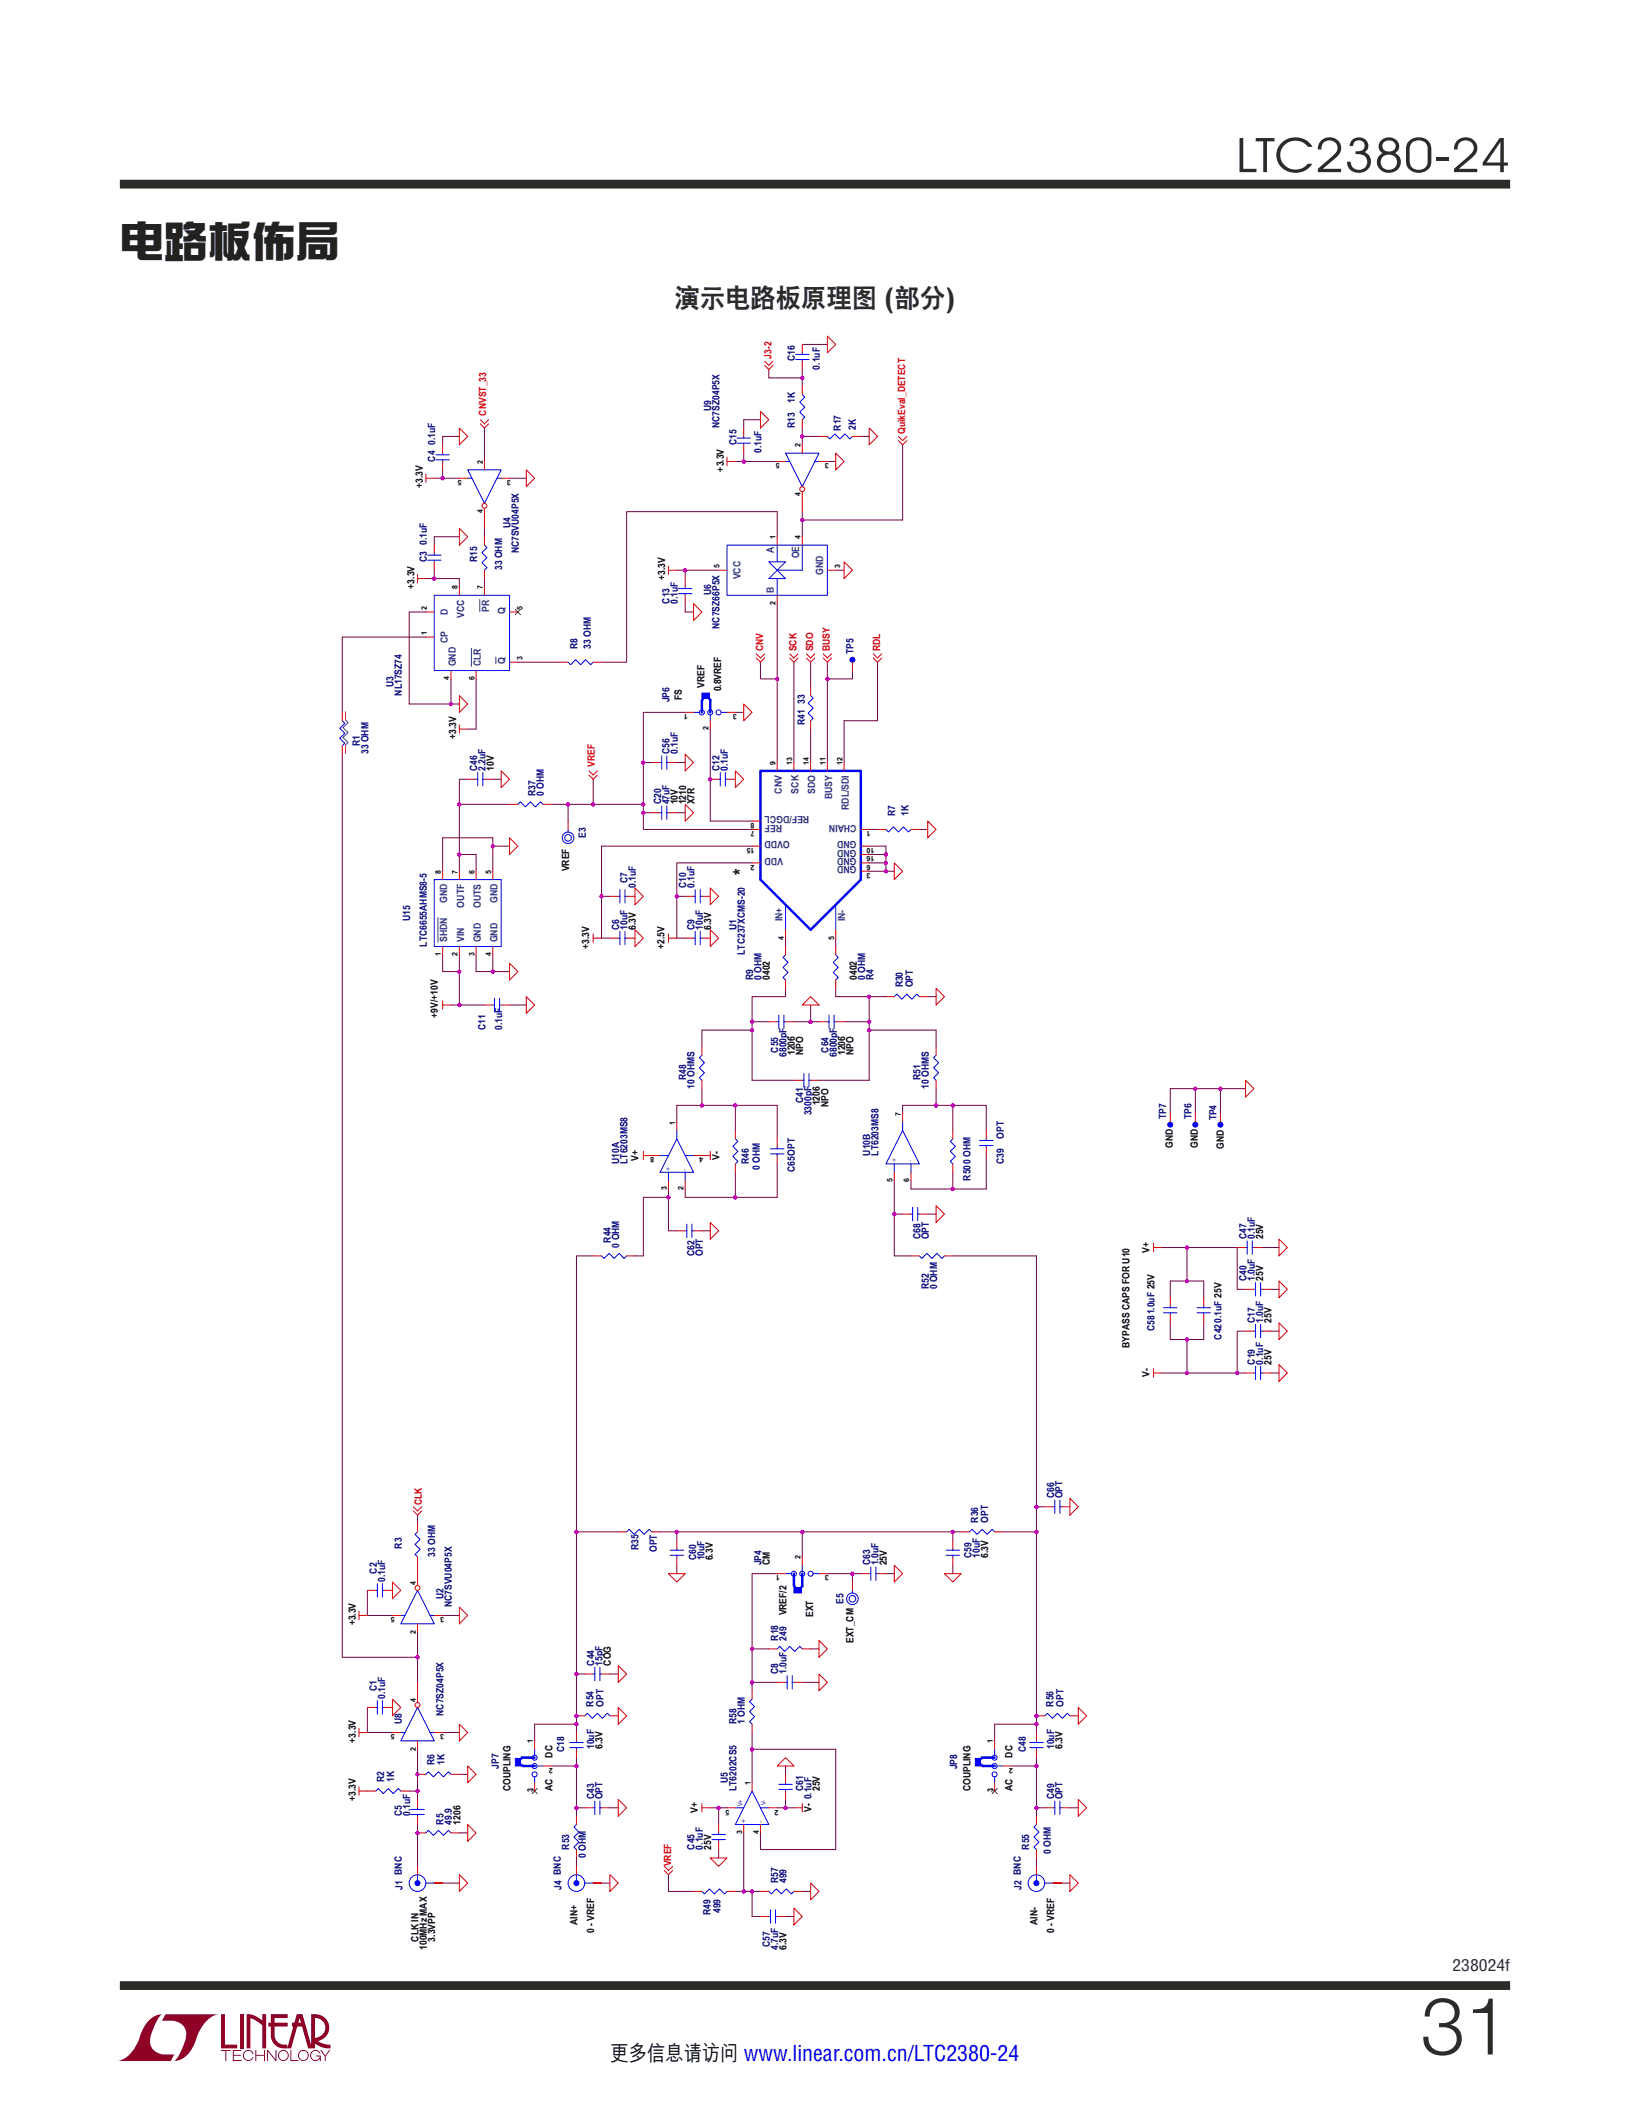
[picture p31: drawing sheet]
<svg xmlns="http://www.w3.org/2000/svg" width="216mm" height="279mm" viewBox="0 0 216 279" stroke-linecap="round" stroke-linejoin="round" font-family="sans-serif">
<defs><g id="words">
<text font-size="10.6" fill="#2c2b28" x="188.2" y="272.2">31</text>
<text font-size="6.3" fill="#2c2b28" x="163.7" y="22.8">LTC2380-24</text>
<text font-size="5.8" fill="#232220" x="15.9" y="34.2">電路板佈局</text>
<text font-size="3.5" fill="#2c2b28" x="89.4" y="40.9">演示電路板原理圖 (部分)</text>
<text font-size="2.8" x="80.9" y="273.1">更多信息請訪問 www.linear.com.cn/LTC2380-24</text>
<text font-size="2.7" x="99.1" y="115.9" transform="rotate(-90 99.1 115.9)">*</text>
<text font-size="2.1" fill="#2c2b28" x="192.4" y="261.2">238024f</text>
<g font-size="1.3" fill="#da0000">
<text x="102.2" y="47.5" transform="rotate(-90 102.2 47.5)">J3-2</text>
<text x="64.4" y="55" transform="rotate(-90 64.4 55)">CNVST_33</text>
<text x="119.9" y="57.5" transform="rotate(-90 119.9 57.5)">QuikEval_DETECT</text>
<text x="101.1" y="86.3" transform="rotate(-90 101.1 86.3)">CNV</text>
<text x="105.5" y="86.3" transform="rotate(-90 105.5 86.3)">SCK</text>
<text x="107.7" y="86.3" transform="rotate(-90 107.7 86.3)">SDO</text>
<text x="109.9" y="86.3" transform="rotate(-90 109.9 86.3)">BUSY</text>
<text x="116.6" y="86.3" transform="rotate(-90 116.6 86.3)">RDL</text>
<text x="78.8" y="101.6" transform="rotate(-90 78.8 101.6)">VREF</text>
<text x="55.9" y="199.4" transform="rotate(-90 55.9 199.4)">CLK</text>
<text x="88.9" y="247.3" transform="rotate(-90 88.9 247.3)">VREF</text>
</g>
<g font-size="1.3" fill="#00007d">
<text x="105.3" y="47.8" transform="rotate(-90 105.3 47.8)">C16</text>
<text x="105.3" y="53.4" transform="rotate(-90 105.3 53.4)">1K</text>
<text x="108.6" y="49" transform="rotate(-90 108.6 49)">0.1uF</text>
<text x="94.2" y="54.5" transform="rotate(-90 94.2 54.5)">U9</text>
<text x="95.3" y="56.7" transform="rotate(-90 95.3 56.7)">NC7SZ04P5X</text>
<text x="97.5" y="58.9" transform="rotate(-90 97.5 58.9)">C15</text>
<text x="105.3" y="56.7" transform="rotate(-90 105.3 56.7)">R13</text>
<text x="111.4" y="57" transform="rotate(-90 111.4 57)">R17</text>
<text x="113.4" y="56.9" transform="rotate(-90 113.4 56.9)">2K</text>
<text x="57.7" y="61.1" transform="rotate(-90 57.7 61.1)">C4 0.1uF</text>
<text x="100.9" y="60" transform="rotate(-90 100.9 60)">0.1uF</text>
<text x="67.6" y="70" transform="rotate(-90 67.6 70)">U4</text>
<text x="56.5" y="74.4" transform="rotate(-90 56.5 74.4)">C3 0.1uF</text>
<text x="63.2" y="74.4" transform="rotate(-90 63.2 74.4)">R15</text>
<text x="66.5" y="75.5" transform="rotate(-90 66.5 75.5)">33 OHM</text>
<text x="68.7" y="73.3" transform="rotate(-90 68.7 73.3)">NC7SVU04P5X</text>
<text x="88.7" y="80" transform="rotate(-90 88.7 80)">C13</text>
<text x="89.8" y="80" transform="rotate(-90 89.8 80)">0.1uF</text>
<text x="94.2" y="78.9" transform="rotate(-90 94.2 78.9)">U6</text>
<text x="95.3" y="83.3" transform="rotate(-90 95.3 83.3)">NC7SZ66P5X</text>
<text x="76.5" y="86" transform="rotate(-90 76.5 86)">R8</text>
<text x="78.3" y="86" transform="rotate(-90 78.3 86)">33 OHM</text>
<text x="113" y="86.6" transform="rotate(-90 113 86.6)">TP5</text>
<text x="52.1" y="91.1" transform="rotate(-90 52.1 91.1)">U3</text>
<text x="53.2" y="92.2" transform="rotate(-90 53.2 92.2)">NL17SZ74</text>
<text x="88.7" y="93" transform="rotate(-90 88.7 93)">JP6</text>
<text x="47.7" y="98.8" transform="rotate(-90 47.7 98.8)">R1</text>
<text x="48.8" y="99.9" transform="rotate(-90 48.8 99.9)">33 OHM</text>
<text x="88.7" y="99.9" transform="rotate(-90 88.7 99.9)">C56</text>
<text x="89.8" y="99.9" transform="rotate(-90 89.8 99.9)">0.1uF</text>
<text x="106.6" y="96" transform="rotate(-90 106.6 96)">R41 33</text>
<text x="63.2" y="102.1" transform="rotate(-90 63.2 102.1)">C46</text>
<text x="64.3" y="102.1" transform="rotate(-90 64.3 102.1)">2.2uF</text>
<text x="70.9" y="105.5" transform="rotate(-90 70.9 105.5)">R37</text>
<text x="72.1" y="105.5" transform="rotate(-90 72.1 105.5)">0 OHM</text>
<text x="87.6" y="106.6" transform="rotate(-90 87.6 106.6)">C20</text>
<text x="88.7" y="106.6" transform="rotate(-90 88.7 106.6)">47uF</text>
<text x="95.3" y="102.1" transform="rotate(-90 95.3 102.1)">C12</text>
<text x="96.4" y="102.1" transform="rotate(-90 96.4 102.1)">0.1uF</text>
<text x="77.6" y="111" transform="rotate(-90 77.6 111)">E3</text>
<text x="118.6" y="108.1" transform="rotate(-90 118.6 108.1)">R7</text>
<text x="120.4" y="108.1" transform="rotate(-90 120.4 108.1)">1K</text>
<text x="83.1" y="117" transform="rotate(-90 83.1 117)">C7</text>
<text x="84.2" y="117.6" transform="rotate(-90 84.2 117.6)">0.1uF</text>
<text x="90.9" y="117.6" transform="rotate(-90 90.9 117.6)">C10</text>
<text x="92" y="117.6" transform="rotate(-90 92 117.6)">0.1uF</text>
<text x="54.3" y="122.1" transform="rotate(-90 54.3 122.1)">U15</text>
<text x="56.5" y="125.4" transform="rotate(-90 56.5 125.4)">LTC6655AHMS8-5</text>
<text x="82" y="123.2" transform="rotate(-90 82 123.2)">C6</text>
<text x="83.1" y="123.2" transform="rotate(-90 83.1 123.2)">10uF</text>
<text x="92" y="123.2" transform="rotate(-90 92 123.2)">C9</text>
<text x="93.1" y="123.2" transform="rotate(-90 93.1 123.2)">10uF</text>
<text x="97.5" y="123.2" transform="rotate(-90 97.5 123.2)">U1</text>
<text x="98.6" y="126.5" transform="rotate(-90 98.6 126.5)">LTC237XCMS-20</text>
<text x="99.7" y="129.8" transform="rotate(-90 99.7 129.8)">R9</text>
<text x="100.9" y="129.8" transform="rotate(-90 100.9 129.8)">0 OHM</text>
<text x="114.6" y="129.8" transform="rotate(-90 114.6 129.8)">0 OHM</text>
<text x="115.7" y="129.8" transform="rotate(-90 115.7 129.8)">R4</text>
<text x="119.6" y="130.8" transform="rotate(-90 119.6 130.8)">R30</text>
<text x="120.9" y="130.8" transform="rotate(-90 120.9 130.8)">OPT</text>
<text x="64.3" y="136.5" transform="rotate(-90 64.3 136.5)">C11</text>
<text x="66.5" y="136.5" transform="rotate(-90 66.5 136.5)">0.1uF</text>
<text x="90.9" y="143.1" transform="rotate(-90 90.9 143.1)">R48</text>
<text x="103.1" y="139.5" transform="rotate(-90 103.1 139.5)">C55</text>
<text x="104.2" y="140" transform="rotate(-90 104.2 140)">6800pF</text>
<text x="109.7" y="139.5" transform="rotate(-90 109.7 139.5)">C64</text>
<text x="110.8" y="140" transform="rotate(-90 110.8 140)">6800pF</text>
<text x="121.9" y="143.1" transform="rotate(-90 121.9 143.1)">R51</text>
<text x="92" y="144.2" transform="rotate(-90 92 144.2)">10 OHMS</text>
<text x="106.4" y="146.1" transform="rotate(-90 106.4 146.1)">C41</text>
<text x="107.5" y="147.8" transform="rotate(-90 107.5 147.8)">3300pF</text>
<text x="123" y="144.2" transform="rotate(-90 123 144.2)">10 OHMS</text>
<text x="154.5" y="148.2" transform="rotate(-90 154.5 148.2)">TP7</text>
<text x="157.8" y="148.2" transform="rotate(-90 157.8 148.2)">TP6</text>
<text x="161.1" y="148.4" transform="rotate(-90 161.1 148.4)">TP4</text>
<text x="82" y="154.2" transform="rotate(-90 82 154.2)">U10A</text>
<text x="83.1" y="154.2" transform="rotate(-90 83.1 154.2)">LT6203MS8</text>
<text x="99.2" y="154.2" transform="rotate(-90 99.2 154.2)">R46</text>
<text x="100.6" y="155" transform="rotate(-90 100.6 155)">0 OHM</text>
<text x="105.3" y="155.3" transform="rotate(-90 105.3 155.3)">C65OPT</text>
<text x="115.3" y="153.1" transform="rotate(-90 115.3 153.1)">U10B</text>
<text x="116.4" y="153.1" transform="rotate(-90 116.4 153.1)">LT6203MS8</text>
<text x="133" y="154.2" transform="rotate(-90 133 154.2)">C39</text>
<text x="133" y="150.9" transform="rotate(-90 133 150.9)">OPT</text>
<text x="128.6" y="156.4" transform="rotate(-90 128.6 156.4)">R500 OHM</text>
<text x="80.9" y="164.6" transform="rotate(-90 80.9 164.6)">R44</text>
<text x="82" y="165.3" transform="rotate(-90 82 165.3)">0 OHM</text>
<text x="92" y="166.4" transform="rotate(-90 92 166.4)">C62</text>
<text x="93.1" y="166.4" transform="rotate(-90 93.1 166.4)">OPT</text>
<text x="121.9" y="164.2" transform="rotate(-90 121.9 164.2)">C68</text>
<text x="123" y="164.2" transform="rotate(-90 123 164.2)">OPT</text>
<text x="165.1" y="164.2" transform="rotate(-90 165.1 164.2)">C47</text>
<text x="166.2" y="164.2" transform="rotate(-90 166.2 164.2)">0.1uF</text>
<text x="123" y="170.8" transform="rotate(-90 123 170.8)">R52</text>
<text x="124.1" y="170.8" transform="rotate(-90 124.1 170.8)">0 OHM</text>
<text x="165.1" y="169.7" transform="rotate(-90 165.1 169.7)">C40</text>
<text x="166.2" y="169.7" transform="rotate(-90 166.2 169.7)">1.0uF</text>
<text x="152.9" y="176.4" transform="rotate(-90 152.9 176.4)">C581.0uF 25V</text>
<text x="161.8" y="177.5" transform="rotate(-90 161.8 177.5)">C420.1uF 25V</text>
<text x="166.2" y="175.2" transform="rotate(-90 166.2 175.2)">C17</text>
<text x="167.3" y="175.2" transform="rotate(-90 167.3 175.2)">1.0uF</text>
<text x="166.2" y="180.8" transform="rotate(-90 166.2 180.8)">C19</text>
<text x="167.3" y="180.8" transform="rotate(-90 167.3 180.8)">0.1uF</text>
<text x="129.6" y="201.7" transform="rotate(-90 129.6 201.7)">R36</text>
<text x="130.9" y="201.7" transform="rotate(-90 130.9 201.7)">OPT</text>
<text x="139.6" y="198.5" transform="rotate(-90 139.6 198.5)">C66</text>
<text x="140.7" y="198.5" transform="rotate(-90 140.7 198.5)">OPT</text>
<text x="49.9" y="208.5" transform="rotate(-90 49.9 208.5)">C2</text>
<text x="51" y="209.6" transform="rotate(-90 51 209.6)">0.1uF</text>
<text x="53.2" y="205.2" transform="rotate(-90 53.2 205.2)">R3</text>
<text x="57.7" y="206.3" transform="rotate(-90 57.7 206.3)">33 OHM</text>
<text x="84.6" y="205.4" transform="rotate(-90 84.6 205.4)">R35</text>
<text x="87" y="205.6" transform="rotate(-90 87 205.6)">OPT</text>
<text x="92.2" y="206.7" transform="rotate(-90 92.2 206.7)">C60</text>
<text x="93.3" y="206.7" transform="rotate(-90 93.3 206.7)">10uF</text>
<text x="100.9" y="207.4" transform="rotate(-90 100.9 207.4)">JP4</text>
<text x="115.3" y="207.4" transform="rotate(-90 115.3 207.4)">C63</text>
<text x="116.4" y="207.4" transform="rotate(-90 116.4 207.4)">1.0uF</text>
<text x="128.7" y="206.4" transform="rotate(-90 128.7 206.4)">C59</text>
<text x="129.8" y="206.4" transform="rotate(-90 129.8 206.4)">10uF</text>
<text x="58.8" y="211.8" transform="rotate(-90 58.8 211.8)">U2</text>
<text x="59.9" y="212.9" transform="rotate(-90 59.9 212.9)">NC7SVU04P5X</text>
<text x="111.7" y="212.5" transform="rotate(-90 111.7 212.5)">E5</text>
<text x="78.7" y="220.7" transform="rotate(-90 78.7 220.7)">C44</text>
<text x="79.8" y="220.7" transform="rotate(-90 79.8 220.7)">15pF</text>
<text x="103.1" y="221.8" transform="rotate(-90 103.1 221.8)">C8</text>
<text x="103.1" y="217.3" transform="rotate(-90 103.1 217.3)">R18</text>
<text x="104.2" y="221.8" transform="rotate(-90 104.2 221.8)">1.0uF</text>
<text x="104.2" y="217.3" transform="rotate(-90 104.2 217.3)">249</text>
<text x="49.9" y="224" transform="rotate(-90 49.9 224)">C1</text>
<text x="51" y="225.1" transform="rotate(-90 51 225.1)">0.1uF</text>
<text x="58.8" y="227.3" transform="rotate(-90 58.8 227.3)">NC7SZ04P5X</text>
<text x="78.6" y="226.1" transform="rotate(-90 78.6 226.1)">R54</text>
<text x="79.9" y="226.1" transform="rotate(-90 79.9 226.1)">OPT</text>
<text x="139.5" y="226.1" transform="rotate(-90 139.5 226.1)">R56</text>
<text x="140.8" y="226.1" transform="rotate(-90 140.8 226.1)">OPT</text>
<text x="53.2" y="228.4" transform="rotate(-90 53.2 228.4)">U8</text>
<text x="57.5" y="233.8" transform="rotate(-90 57.5 233.8)">R6</text>
<text x="58.9" y="233.8" transform="rotate(-90 58.9 233.8)">1K</text>
<text x="74.7" y="232.1" transform="rotate(-90 74.7 232.1)">C18</text>
<text x="78.7" y="231.7" transform="rotate(-90 78.7 231.7)">10uF</text>
<text x="97.5" y="228.4" transform="rotate(-90 97.5 228.4)">R58</text>
<text x="98.6" y="228.4" transform="rotate(-90 98.6 228.4)">1 OHM</text>
<text x="135.9" y="232.1" transform="rotate(-90 135.9 232.1)">C48</text>
<text x="139.6" y="231.7" transform="rotate(-90 139.6 231.7)">10uF</text>
<text x="50.9" y="236.1" transform="rotate(-90 50.9 236.1)">R2</text>
<text x="52.2" y="236.1" transform="rotate(-90 52.2 236.1)">1K</text>
<text x="66.1" y="234.3" transform="rotate(-90 66.1 234.3)">JP7</text>
<text x="78.7" y="238.4" transform="rotate(-90 78.7 238.4)">C43</text>
<text x="79.8" y="238.4" transform="rotate(-90 79.8 238.4)">OPT</text>
<text x="96.4" y="236.2" transform="rotate(-90 96.4 236.2)">U5</text>
<text x="97.5" y="237.3" transform="rotate(-90 97.5 237.3)">LT6202CS5</text>
<text x="106.4" y="237.3" transform="rotate(-90 106.4 237.3)">C61</text>
<text x="126.8" y="234.4" transform="rotate(-90 126.8 234.4)">JP8</text>
<text x="139.6" y="238.4" transform="rotate(-90 139.6 238.4)">C49</text>
<text x="140.7" y="238.4" transform="rotate(-90 140.7 238.4)">OPT</text>
<text x="53.2" y="240.6" transform="rotate(-90 53.2 240.6)">C5</text>
<text x="54.3" y="240.6" transform="rotate(-90 54.3 240.6)">0.1uF</text>
<text x="58.8" y="241.7" transform="rotate(-90 58.8 241.7)">R5</text>
<text x="59.9" y="241.7" transform="rotate(-90 59.9 241.7)">49.9</text>
<text x="75.4" y="245" transform="rotate(-90 75.4 245)">R53</text>
<text x="92" y="245" transform="rotate(-90 92 245)">C45</text>
<text x="93.1" y="245" transform="rotate(-90 93.1 245)">0.1uF</text>
<text x="136.3" y="245" transform="rotate(-90 136.3 245)">R55</text>
<text x="139.2" y="245.6" transform="rotate(-90 139.2 245.6)">0 OHM</text>
<text x="53.3" y="250.4" transform="rotate(-90 53.3 250.4)">J1 BNC</text>
<text x="74.4" y="250.4" transform="rotate(-90 74.4 250.4)">J4 BNC</text>
<text x="77.6" y="246.1" transform="rotate(-90 77.6 246.1)">0 OHM</text>
<text x="103.1" y="249.5" transform="rotate(-90 103.1 249.5)">R57</text>
<text x="104.2" y="249.5" transform="rotate(-90 104.2 249.5)">499</text>
<text x="135.3" y="250.4" transform="rotate(-90 135.3 250.4)">J2 BNC</text>
<text x="94.1" y="253.7" transform="rotate(-90 94.1 253.7)">R49</text>
<text x="95.4" y="253.5" transform="rotate(-90 95.4 253.5)">499</text>
<text x="102" y="258" transform="rotate(-90 102 258)">C57</text>
<text x="103.1" y="258.3" transform="rotate(-90 103.1 258.3)">4.7uF</text>
</g>
<g font-size="1.3">
<text x="56" y="64.7" transform="rotate(-90 56 64.7)">+3.3V</text>
<text x="95.9" y="62.5" transform="rotate(-90 95.9 62.5)">+3.3V</text>
<text x="54.9" y="78" transform="rotate(-90 54.9 78)">+3.3V</text>
<text x="88.1" y="76.9" transform="rotate(-90 88.1 76.9)">+3.3V</text>
<text x="90.3" y="92.7" transform="rotate(-90 90.3 92.7)">FS</text>
<text x="93.3" y="91.2" transform="rotate(-90 93.3 91.2)">VREF</text>
<text x="95.5" y="91.6" transform="rotate(-90 95.5 91.6)">0.8VREF</text>
<text x="60.4" y="97.9" transform="rotate(-90 60.4 97.9)">+3.3V</text>
<text x="65.4" y="102.1" transform="rotate(-90 65.4 102.1)">10V</text>
<text x="89.8" y="106.6" transform="rotate(-90 89.8 106.6)">10V</text>
<text x="90.9" y="106.6" transform="rotate(-90 90.9 106.6)">1210</text>
<text x="92" y="106.6" transform="rotate(-90 92 106.6)">X7R</text>
<text x="75.4" y="115.4" transform="rotate(-90 75.4 115.4)">VREF</text>
<text x="78" y="125.7" transform="rotate(-90 78 125.7)">+3.3V</text>
<text x="84.2" y="123.2" transform="rotate(-90 84.2 123.2)">6.3V</text>
<text x="88" y="125.7" transform="rotate(-90 88 125.7)">+2.5V</text>
<text x="94.2" y="123.2" transform="rotate(-90 94.2 123.2)">6.3V</text>
<text x="102" y="129.8" transform="rotate(-90 102 129.8)">0402</text>
<text x="113.5" y="129.8" transform="rotate(-90 113.5 129.8)">0402</text>
<text x="58" y="134.8" transform="rotate(-90 58 134.8)">+9V/+10V</text>
<text x="105.3" y="139.8" transform="rotate(-90 105.3 139.8)">1206</text>
<text x="106.4" y="139.8" transform="rotate(-90 106.4 139.8)">NPO</text>
<text x="111.9" y="139.8" transform="rotate(-90 111.9 139.8)">1206</text>
<text x="113" y="139.8" transform="rotate(-90 113 139.8)">NPO</text>
<text x="108.6" y="146.4" transform="rotate(-90 108.6 146.4)">1206</text>
<text x="109.7" y="146.7" transform="rotate(-90 109.7 146.7)">NPO</text>
<text x="84.6" y="153.7" transform="rotate(-90 84.6 153.7)">V+</text>
<text x="95.3" y="153.6" transform="rotate(-90 95.3 153.6)">V-</text>
<text x="155.4" y="152.1" transform="rotate(-90 155.4 152.1)">GND</text>
<text x="158.7" y="152.1" transform="rotate(-90 158.7 152.1)">GND</text>
<text x="162.1" y="152.2" transform="rotate(-90 162.1 152.2)">GND</text>
<text x="152.3" y="165.9" transform="rotate(-90 152.3 165.9)">V+</text>
<text x="167.3" y="164.2" transform="rotate(-90 167.3 164.2)">25V</text>
<text x="167.3" y="169.7" transform="rotate(-90 167.3 169.7)">25V</text>
<text x="149.6" y="178.6" transform="rotate(-90 149.6 178.6)">BYPASS CAPS FOR U10</text>
<text x="168.4" y="175.2" transform="rotate(-90 168.4 175.2)">25V</text>
<text x="152.3" y="182.4" transform="rotate(-90 152.3 182.4)">V-</text>
<text x="168.4" y="180.8" transform="rotate(-90 168.4 180.8)">25V</text>
<text x="94.4" y="206.7" transform="rotate(-90 94.4 206.7)">6.3V</text>
<text x="102" y="207.4" transform="rotate(-90 102 207.4)">CM</text>
<text x="117.5" y="207.4" transform="rotate(-90 117.5 207.4)">25V</text>
<text x="130.9" y="206.4" transform="rotate(-90 130.9 206.4)">6.3V</text>
<text x="47.1" y="215.3" transform="rotate(-90 47.1 215.3)">+3.3V</text>
<text x="104.2" y="214" transform="rotate(-90 104.2 214)">VREF/2</text>
<text x="107.7" y="214.2" transform="rotate(-90 107.7 214.2)">EXT</text>
<text x="80.9" y="220.7" transform="rotate(-90 80.9 220.7)">COG</text>
<text x="113" y="217.7" transform="rotate(-90 113 217.7)">EXT_CM</text>
<text x="47.1" y="230.9" transform="rotate(-90 47.1 230.9)">+3.3V</text>
<text x="73.2" y="232.8" transform="rotate(-90 73.2 232.8)">DC</text>
<text x="79.8" y="231.7" transform="rotate(-90 79.8 231.7)">6.3V</text>
<text x="134.1" y="232.8" transform="rotate(-90 134.1 232.8)">DC</text>
<text x="140.7" y="231.7" transform="rotate(-90 140.7 231.7)">6.3V</text>
<text x="47.1" y="238.6" transform="rotate(-90 47.1 238.6)">+3.3V</text>
<text x="67.6" y="237.3" transform="rotate(-90 67.6 237.3)">COUPLING</text>
<text x="73.2" y="237.3" transform="rotate(-90 73.2 237.3)">AC</text>
<text x="108.6" y="237.3" transform="rotate(-90 108.6 237.3)">25V</text>
<text x="128.6" y="237.3" transform="rotate(-90 128.6 237.3)">COUPLING</text>
<text x="134.1" y="237.3" transform="rotate(-90 134.1 237.3)">AC</text>
<text x="61" y="241.7" transform="rotate(-90 61 241.7)">1206</text>
<text x="92.4" y="240.2" transform="rotate(-90 92.4 240.2)">V+</text>
<text x="94.2" y="245" transform="rotate(-90 94.2 245)">25V</text>
<text x="107.5" y="240.1" transform="rotate(-90 107.5 240.1)">V- 0.1uF</text>
<text x="55.4" y="257.2" transform="rotate(-90 55.4 257.2)">CLK IN</text>
<text x="57.7" y="257.2" transform="rotate(-90 57.7 257.2)">3.3VPP</text>
<text x="76.5" y="255" transform="rotate(-90 76.5 255)">AIN+</text>
<text x="78.7" y="256.1" transform="rotate(-90 78.7 256.1)">0 - VREF</text>
<text x="137.4" y="255" transform="rotate(-90 137.4 255)">AIN-</text>
<text x="139.6" y="256.1" transform="rotate(-90 139.6 256.1)">0 - VREF</text>
<text x="56.5" y="258.3" transform="rotate(-90 56.5 258.3)">100MHz MAX</text>
<text x="104.2" y="258.3" transform="rotate(-90 104.2 258.3)">6.3V</text>
</g>
<g font-size="1.3" fill="#25427d">
<text x="98.1" y="76.8" transform="rotate(-90 98.1 76.8)">VCC</text>
<text x="102.5" y="73.3" transform="rotate(-90 102.5 73.3)">A</text>
<text x="105.8" y="74" transform="rotate(-90 105.8 74)">OE</text>
<text x="109" y="76.2" transform="rotate(-90 109 76.2)">GND</text>
<text x="59.3" y="81.5" transform="rotate(-90 59.3 81.5)">D</text>
<text x="61.5" y="81.9" transform="rotate(-90 61.5 81.9)">VCC</text>
<text x="64.8" y="81" transform="rotate(-90 64.8 81)">PR</text>
<text x="66.9" y="81.3" transform="rotate(-90 66.9 81.3)">Q</text>
<text x="102.5" y="78.5" transform="rotate(-90 102.5 78.5)">B</text>
<text x="59.3" y="85.2" transform="rotate(-90 59.3 85.2)">CP</text>
<text x="60.4" y="88.3" transform="rotate(-90 60.4 88.3)">GND</text>
<text x="63.7" y="88.3" transform="rotate(-90 63.7 88.3)">CLR</text>
<text x="66.9" y="87.9" transform="rotate(-90 66.9 87.9)">Q</text>
<text x="103.6" y="105.1" transform="rotate(-90 103.6 105.1)">CNV</text>
<text x="105.8" y="105.1" transform="rotate(-90 105.8 105.1)">SCK</text>
<text x="108" y="105.2" transform="rotate(-90 108 105.2)">SDO</text>
<text x="110.2" y="105.9" transform="rotate(-90 110.2 105.9)">BUSY</text>
<text x="112.4" y="107.3" transform="rotate(-90 112.4 107.3)">RDL/SDI</text>
<text x="103.6" y="109.3" transform="rotate(-180 103.6 109.3)">REF</text>
<text x="103.7" y="113.7" transform="rotate(-180 103.7 113.7)">VDD</text>
<text x="104.6" y="111.5" transform="rotate(-180 104.6 111.5)">OVDD</text>
<text x="107.2" y="108.1" transform="rotate(-180 107.2 108.1)">REF/DGCL</text>
<text x="113.5" y="111.5" transform="rotate(-180 113.5 111.5)">GND</text>
<text x="113.5" y="113.7" transform="rotate(-180 113.5 113.7)">GND</text>
<text x="113.5" y="109.3" transform="rotate(-180 113.5 109.3)">CHAIN</text>
<text x="113.5" y="112.6" transform="rotate(-180 113.5 112.6)">GND</text>
<text x="59.2" y="119.7" transform="rotate(-90 59.2 119.7)">GND</text>
<text x="65.9" y="119.7" transform="rotate(-90 65.9 119.7)">GND</text>
<text x="113.5" y="114.8" transform="rotate(-180 113.5 114.8)">GND</text>
<text x="59.2" y="124.8" transform="rotate(-90 59.2 124.8)">SHDN</text>
<text x="61.5" y="124.8" transform="rotate(-90 61.5 124.8)">VIN</text>
<text x="61.5" y="120.2" transform="rotate(-90 61.5 120.2)">OUTF</text>
<text x="63.7" y="124.8" transform="rotate(-90 63.7 124.8)">GND</text>
<text x="63.7" y="120.3" transform="rotate(-90 63.7 120.3)">OUTS</text>
<text x="65.9" y="124.8" transform="rotate(-90 65.9 124.8)">GND</text>
<text x="103.6" y="122.1" transform="rotate(-90 103.6 122.1)">IN+</text>
<text x="111.9" y="122.1" transform="rotate(-90 111.9 122.1)">IN-</text>
</g>
<g font-size="1">
<text x="106" y="59.3" transform="rotate(-90 106 59.3)">2</text>
<text x="61.2" y="63.6" transform="rotate(-180 61.2 63.6)">5</text>
<text x="63.9" y="61.5" transform="rotate(-90 63.9 61.5)">2</text>
<text x="67.7" y="63.6" transform="rotate(-180 67.7 63.6)">3</text>
<text x="103.3" y="61.4" transform="rotate(-180 103.3 61.4)">5</text>
<text x="106" y="65.8" transform="rotate(-90 106 65.8)">4</text>
<text x="109.8" y="61.4" transform="rotate(-180 109.8 61.4)">3</text>
<text x="63.9" y="68" transform="rotate(-90 63.9 68)">4</text>
<text x="102.7" y="71.4" transform="rotate(-90 102.7 71.4)">1</text>
<text x="106" y="71.4" transform="rotate(-90 106 71.4)">4</text>
<text x="95.3" y="75.3" transform="rotate(-90 95.3 75.3)">5</text>
<text x="111.3" y="75.3" transform="rotate(-90 111.3 75.3)">3</text>
<text x="56.5" y="80.9" transform="rotate(-90 56.5 80.9)">2</text>
<text x="60.6" y="78.1" transform="rotate(-90 60.6 78.1)">8</text>
<text x="63.9" y="78.1" transform="rotate(-90 63.9 78.1)">7</text>
<text x="69.2" y="80.9" transform="rotate(-90 69.2 80.9)">5</text>
<text x="102.7" y="80.2" transform="rotate(-90 102.7 80.2)">2</text>
<text x="56.5" y="84.2" transform="rotate(-90 56.5 84.2)">1</text>
<text x="69.2" y="87.5" transform="rotate(-90 69.2 87.5)">3</text>
<text x="59.5" y="90.1" transform="rotate(-90 59.5 90.1)">4</text>
<text x="62.8" y="90.1" transform="rotate(-90 62.8 90.1)">6</text>
<text x="91.1" y="94.6" transform="rotate(-180 91.1 94.6)">1</text>
<text x="97.6" y="94.6" transform="rotate(-180 97.6 94.6)">3</text>
<text x="93.9" y="96.8" transform="rotate(-90 93.9 96.8)">2</text>
<text x="102.7" y="101.4" transform="rotate(-90 102.7 101.4)">9</text>
<text x="104.9" y="101.4" transform="rotate(-90 104.9 101.4)">13</text>
<text x="107.1" y="101.4" transform="rotate(-90 107.1 101.4)">14</text>
<text x="109.4" y="101.4" transform="rotate(-90 109.4 101.4)">11</text>
<text x="111.6" y="101.4" transform="rotate(-90 111.6 101.4)">12</text>
<text x="100" y="110.1" transform="rotate(-180 100 110.1)">7</text>
<text x="100" y="109" transform="rotate(-180 100 109)">8</text>
<text x="100" y="112.3" transform="rotate(-180 100 112.3)">15</text>
<text x="115.3" y="110.1" transform="rotate(-180 115.3 110.1)">1</text>
<text x="115.8" y="112.3" transform="rotate(-180 115.8 112.3)">10</text>
<text x="115.8" y="113.4" transform="rotate(-180 115.8 113.4)">16</text>
<text x="58.4" y="115.8" transform="rotate(-90 58.4 115.8)">8</text>
<text x="60.6" y="115.8" transform="rotate(-90 60.6 115.8)">7</text>
<text x="62.8" y="115.8" transform="rotate(-90 62.8 115.8)">6</text>
<text x="65" y="115.8" transform="rotate(-90 65 115.8)">5</text>
<text x="100" y="114.5" transform="rotate(-180 100 114.5)">2</text>
<text x="115.3" y="115.7" transform="rotate(-180 115.3 115.7)">3</text>
<text x="115.3" y="114.5" transform="rotate(-180 115.3 114.5)">6</text>
<text x="103.8" y="124.5" transform="rotate(-90 103.8 124.5)">4</text>
<text x="110.5" y="124.5" transform="rotate(-90 110.5 124.5)">5</text>
<text x="58.4" y="126.7" transform="rotate(-90 58.4 126.7)">1</text>
<text x="60.6" y="126.7" transform="rotate(-90 60.6 126.7)">2</text>
<text x="62.8" y="126.7" transform="rotate(-90 62.8 126.7)">3</text>
<text x="65" y="126.7" transform="rotate(-90 65 126.7)">4</text>
<text x="89.4" y="149" transform="rotate(-90 89.4 149)">1</text>
<text x="119.3" y="147.9" transform="rotate(-90 119.3 147.9)">7</text>
<text x="86.7" y="153.3" transform="rotate(-180 86.7 153.3)">8</text>
<text x="93.2" y="153.3" transform="rotate(-180 93.2 153.3)">4</text>
<text x="88.3" y="157.7" transform="rotate(-90 88.3 157.7)">3</text>
<text x="90.5" y="157.7" transform="rotate(-90 90.5 157.7)">2</text>
<text x="118.2" y="156.6" transform="rotate(-90 118.2 156.6)">5</text>
<text x="120.4" y="156.6" transform="rotate(-90 120.4 156.6)">6</text>
<text x="55.1" y="209.9" transform="rotate(-90 55.1 209.9)">4</text>
<text x="103.3" y="208.7" transform="rotate(-180 103.3 208.7)">1</text>
<text x="106" y="206.6" transform="rotate(-90 106 206.6)">2</text>
<text x="109.8" y="208.7" transform="rotate(-180 109.8 208.7)">3</text>
<text x="52.3" y="214.2" transform="rotate(-180 52.3 214.2)">5</text>
<text x="58.8" y="214.2" transform="rotate(-180 58.8 214.2)">3</text>
<text x="55.1" y="216.4" transform="rotate(-90 55.1 216.4)">2</text>
<text x="55.1" y="225.4" transform="rotate(-90 55.1 225.4)">4</text>
<text x="52.3" y="229.8" transform="rotate(-180 52.3 229.8)">5</text>
<text x="55.1" y="231.9" transform="rotate(-90 55.1 231.9)">2</text>
<text x="58.8" y="229.8" transform="rotate(-180 58.8 229.8)">3</text>
<text x="70.6" y="231" transform="rotate(-90 70.6 231)">1</text>
<text x="131.5" y="231" transform="rotate(-90 131.5 231)">1</text>
<text x="70.6" y="237.5" transform="rotate(-90 70.6 237.5)">3</text>
<text x="73.2" y="234.2" transform="rotate(-180 73.2 234.2)">2</text>
<text x="96.6" y="239.7" transform="rotate(-180 96.6 239.7)">5</text>
<text x="99.4" y="236.5" transform="rotate(-90 99.4 236.5)">1</text>
<text x="103.1" y="239.7" transform="rotate(-180 103.1 239.7)">2</text>
<text x="131.5" y="237.5" transform="rotate(-90 131.5 237.5)">3</text>
<text x="134.1" y="234.2" transform="rotate(-180 134.1 234.2)">2</text>
<text x="98.3" y="243" transform="rotate(-90 98.3 243)">3</text>
<text x="100.5" y="243" transform="rotate(-90 100.5 243)">4</text>
</g>
<g font-size="1" fill="#0000f9">
<text x="88.8" y="155.1" transform="rotate(-90 88.8 155.1)">+</text>
<text x="91" y="155.1" transform="rotate(-90 91 155.1)">-</text>
<text x="118.7" y="154" transform="rotate(-90 118.7 154)">+</text>
<text x="120.9" y="154" transform="rotate(-90 120.9 154)">-</text>
<text x="98.7" y="241.5" transform="rotate(-90 98.7 241.5)">+</text>
<text x="101.1" y="241.5" transform="rotate(-90 101.1 241.5)">-</text>
</g>
<g font-size=".9" fill="#0000f9">
<text x="98.3" y="239.3" transform="rotate(-90 98.3 239.3)">V+</text>
<text x="101.5" y="239.2" transform="rotate(-90 101.5 239.2)">V-</text>
</g>
</g></defs>
<g fill="#900126">
<path d="M29.3 266.8h.5v4.1h1.6v.5h-2.1z"/>
<path d="M20 267.4a2.28 2.28 0 0 1 1.5-.5 2.45 2.45 0 0 0-1 1.3l-.4 1.2a1.87 1.87 0 0 0 1.6 2.8h1.4l-.5 .8h-7a4.2 4.2 0 0 0 2.8-2.9 5.1 5.1 0 0 1 1.6-2.7z"/>
<path d="M21.9 266.9h7a4.2 4.2 0 0 0-2.8 2.8 4.1 4.1 0 0 1-2.5 3.3h-.5a2.45 2.45 0 0 0 .9-1.4l.5-1.1a1.87 1.87 0 0 0-1.6-2.8h-1.4z"/>
<path d="M31.8 266.8h.5v4.6h-.5z"/>
<path d="M32.7 266.8a2.92 2.92 0 0 1 2 .9v-.9h.5v4.6h-.5v-3.1l-.8-.6-.7-.3v4h-.5z"/>
<path d="M29.3 271.6h1.3v.1h-.6v1.3h-.2v-1.3h-.5z"/>
<path d="M30.8 271.6h1.2v.1h-1v.5h.9v.2h-.9v.5h1v.1h-1.2z"/>
<path d="M33.8 271.6h.2v.6h1v-.6h.1v1.4h-.1v-.6h-1v.6h-.2z"/>
<path d="M35.4 271.6h.1l1 1.2v-1.2h.1v1.4h-.1l-1-1.2v1.2h-.1z"/>
<path d="M38.5 271.6h.1v1.3h.9v.1h-1z"/>
<path d="M42.4 271.6h.1l.6 .7 .5-.7h.2l-.7 .8v.6h-.1v-.6z"/>
<path d="M35.9 266.8h2.2v.5h-1.7v.7h1.7v.5h-1.7v1.1a1.32 1.32 0 0 0 1.6 1.3v.5l1.3-4.6h.8l1.1 4.1v-4.1a1.91 1.91 0 0 1 2.3 2.4l-.3 .5-.4 .4-.7 .3 .7 .4 1 .1v.5a3.2 3.2 0 0 1-2.3-.8v-.6a1.34 1.34 0 0 0 1.6-1.2 1.34 1.34 0 0 0-1.4-1.5v4.1h-.9l-.8-2.9h-1.3v-.5h1.2l-.2-.7-1.1 4.1a2.25 2.25 0 0 1-2.5-.9l-.2-.9v-1.1h-.4v-.5h.4z"/>
<path d="M37 271.8a.72 .72 0 0 1 1.2 .1 .72 .72 0 0 1-.4 1.1 .72 .72 0 0 1-1-.7h.2a.59 .59 0 0 0 .8 .5 .59 .59 0 0 0 .2-.9 .59 .59 0 0 0-1 .2v.2h-.2z"/>
<path d="M39.7 271.8a.72 .72 0 0 1 1.1 .1 .72 .72 0 0 1-.4 1.1 .72 .72 0 0 1-.9-.7h.1a.59 .59 0 0 0 .8 .5 .59 .59 0 0 0 .2-.9 .59 .59 0 0 0-1 .2v.2h-.1z"/>
<path d="M41.3 271.8a.72 .72 0 0 1 1.2 .2h-.2a.59 .59 0 0 0-.9-.1 .59 .59 0 0 0 .1 .9 .59 .59 0 0 0 .9-.4h-.5v-.1h.6v.7h-.1v-.3a.73 .73 0 0 1-1.1 .2 .73 .73 0 0 1 0-1.1z"/>
<path d="M32.4 271.8a.71 .71 0 0 1 1.2 .3h-.1a.59 .59 0 0 0-.9-.3 .59 .59 0 0 0-.1 1 .59 .59 0 0 0 .9-.3h.2a.73 .73 0 0 1-1.1 .4 .73 .73 0 0 1-.1-1.1z"/>
</g>
<path d="M15.9 24.4h184.1M15.9 263h184.1" fill="none" stroke="#2c2b28" stroke-width="1.2" stroke-linecap="butt"/>
<path d="M45.8 95.4l.3 .3-.7 .7 .7 .6-.7 .7 .7 .7-.3 .3" fill="none" stroke="#4c2f80" stroke-width=".13"/>
<path d="M45.8 94.3v1.1M45.8 98.7v1.1" fill="none" stroke="#cb472a" stroke-width=".13"/>
<path d="M59.7 133.1h1.1M63.1 126.5v2.2h4.4M65.3 126.5v2.2" fill="none" stroke="#6d0041" stroke-width=".13"/>
<circle cx="65.3" cy="128.7" r=".21" fill="#da00f9"/>
<circle cx="65.3" cy="128.7" r=".21" fill="none" stroke="#da00f9" stroke-width=".13"/>
<path d="M58.6 126.5v2.2h2.2M60.8 126.5v6.6" fill="none" stroke="#6d0041" stroke-width=".13"/>
<circle cx="60.8" cy="128.7" r=".21" fill="#da00f9"/>
<circle cx="60.8" cy="128.7" r=".21" fill="none" stroke="#da00f9" stroke-width=".13"/>
<path d="M60.8 106.6v6.6h2.3v2.2" fill="none" stroke="#6d0041" stroke-width=".13"/>
<circle cx="60.8" cy="113.2" r=".21" fill="#da00f9"/>
<circle cx="60.8" cy="113.2" r=".21" fill="none" stroke="#da00f9" stroke-width=".13"/>
<path d="M58.6 111v4.4M65.3 112.1h2.2M79.7 112.1v6.6h1.1M89.6 118.7v5.6h1.2M89.6 118.7h1.2M99.6 114.3h-10v4.4M79.7 124.3h1.1" fill="none" stroke="#6d0041" stroke-width=".13"/>
<circle cx="89.6" cy="118.8" r=".21" fill="#da00f9"/>
<circle cx="89.6" cy="118.8" r=".21" fill="none" stroke="#da00f9" stroke-width=".13"/>
<path d="M79.7 118.7v5.6" fill="none" stroke="#6d0041" stroke-width=".13"/>
<circle cx="79.7" cy="118.8" r=".21" fill="#da00f9"/>
<circle cx="79.7" cy="118.8" r=".21" fill="none" stroke="#da00f9" stroke-width=".13"/>
<path d="M97.4 94.4h1.1M79.7 112.1h19.9M94.1 108.8h5.5M60.8 133.1h3.4" fill="none" stroke="#6d0041" stroke-width=".13"/>
<circle cx="60.8" cy="133.2" r=".21" fill="#da00f9"/>
<circle cx="60.8" cy="133.2" r=".21" fill="none" stroke="#da00f9" stroke-width=".13"/>
<path d="M65.3 112.1v3.3" fill="none" stroke="#6d0041" stroke-width=".13"/>
<circle cx="65.3" cy="112.1" r=".21" fill="#da00f9"/>
<circle cx="65.3" cy="112.1" r=".21" fill="none" stroke="#da00f9" stroke-width=".13"/>
<path d="M85.2 94.4v6.6M58.6 111h6.7M85.2 109.9h14.4" fill="none" stroke="#6d0041" stroke-width=".13"/>
<circle cx="85.2" cy="101" r=".21" fill="#da00f9"/>
<circle cx="85.2" cy="101" r=".21" fill="none" stroke="#da00f9" stroke-width=".13"/>
<path d="M85.2 101h1.1M86.3 107.7h-1.1v2.2" fill="none" stroke="#6d0041" stroke-width=".13"/>
<circle cx="85.2" cy="107.7" r=".21" fill="#da00f9"/>
<circle cx="85.2" cy="107.7" r=".21" fill="none" stroke="#da00f9" stroke-width=".13"/>
<path d="M105.2 87.7v13.3M115.1 115.4h3.4M115.1 114.3h2.2" fill="none" stroke="#6d0041" stroke-width=".13"/>
<circle cx="117.3" cy="115.4" r=".21" fill="#da00f9"/>
<circle cx="117.3" cy="115.4" r=".21" fill="none" stroke="#da00f9" stroke-width=".13"/>
<path d="M109.6 87.7v2.2M116.2 95.5h-4.4v5.5M89.6 101h1.2M67.5 133.1h2.2M158.3 144.2v3.3M161.7 144.2v3.3M165 144.2h-10v3.3" fill="none" stroke="#6d0041" stroke-width=".13"/>
<circle cx="161.6" cy="144.2" r=".21" fill="#da00f9"/>
<circle cx="161.6" cy="144.2" r=".21" fill="none" stroke="#da00f9" stroke-width=".13"/>
<circle cx="158.3" cy="144.2" r=".21" fill="#da00f9"/>
<circle cx="158.3" cy="144.2" r=".21" fill="none" stroke="#da00f9" stroke-width=".13"/>
<path d="M94.1 96.6v6.6M60.8 113.2v2.2M104 124.3v1.1M107.4 133.1v2.3h-2.2M107.4 135.4h1.1M110.7 124.3v1.1" fill="none" stroke="#6d0041" stroke-width=".13"/>
<circle cx="107.4" cy="135.4" r=".21" fill="#da00f9"/>
<circle cx="107.4" cy="135.4" r=".21" fill="none" stroke="#da00f9" stroke-width=".13"/>
<path d="M104 130.9v1.1h-4.4v3.4M110.7 130.9v1.1h4.4v3.4" fill="none" stroke="#6d0041" stroke-width=".13"/>
<circle cx="115.1" cy="132" r=".21" fill="#da00f9"/>
<circle cx="115.1" cy="132" r=".21" fill="none" stroke="#da00f9" stroke-width=".13"/>
<path d="M111.8 135.4h3.3" fill="none" stroke="#6d0041" stroke-width=".13"/>
<circle cx="115.1" cy="135.4" r=".21" fill="#da00f9"/>
<circle cx="115.1" cy="135.4" r=".21" fill="none" stroke="#da00f9" stroke-width=".13"/>
<path d="M99.6 135.4h2.2" fill="none" stroke="#6d0041" stroke-width=".13"/>
<circle cx="99.6" cy="135.4" r=".21" fill="#da00f9"/>
<circle cx="99.6" cy="135.4" r=".21" fill="none" stroke="#da00f9" stroke-width=".13"/>
<path d="M85.2 94.4h5.6M60.8 106.6h6.7M89.6 107.7h1.2M99.6 135.4v1.1M115.1 135.4v1.1M108.5 143.1h6.6" fill="none" stroke="#6d0041" stroke-width=".13"/>
<circle cx="60.8" cy="106.6" r=".21" fill="#da00f9"/>
<circle cx="60.8" cy="106.6" r=".21" fill="none" stroke="#da00f9" stroke-width=".13"/>
<path d="M73 106.6h2.2M121.8 109.9h1.1M165 176.4h-1.1v5.5M157.2 181.9h7.8" fill="none" stroke="#6d0041" stroke-width=".13"/>
<circle cx="163.9" cy="181.9" r=".21" fill="#da00f9"/>
<circle cx="163.9" cy="181.9" r=".21" fill="none" stroke="#da00f9" stroke-width=".13"/>
<path d="M155 169.7v2.2M157.2 169.7h2.2M163.9 165.3v5.5h1.1M167.2 165.3h2.2M168.3 170.8h1.1M168.3 181.9h1.1" fill="none" stroke="#6d0041" stroke-width=".13"/>
<circle cx="157.2" cy="169.7" r=".21" fill="#da00f9"/>
<circle cx="157.2" cy="169.7" r=".21" fill="none" stroke="#da00f9" stroke-width=".13"/>
<path d="M153.9 165.3h3.3v4.4h-2.2M155 175.2v2.3h2.2v4.4M159.4 169.7v2.2M159.4 175.2v2.3" fill="none" stroke="#6d0041" stroke-width=".13"/>
<circle cx="157.2" cy="177.5" r=".21" fill="#da00f9"/>
<circle cx="157.2" cy="177.5" r=".21" fill="none" stroke="#da00f9" stroke-width=".13"/>
<circle cx="157.2" cy="181.9" r=".21" fill="#da00f9"/>
<circle cx="157.2" cy="181.9" r=".21" fill="none" stroke="#da00f9" stroke-width=".13"/>
<path d="M157.2 165.3h6.7M157.2 177.5h2.2M153.9 181.9h3.3" fill="none" stroke="#6d0041" stroke-width=".13"/>
<circle cx="157.2" cy="165.3" r=".21" fill="#da00f9"/>
<circle cx="157.2" cy="165.3" r=".21" fill="none" stroke="#da00f9" stroke-width=".13"/>
<path d="M112.9 88.8v1.1h-3.3v11.1M99.6 208.5h3.3M112.9 208.5h1.1M117.3 208.5h1.2" fill="none" stroke="#6d0041" stroke-width=".13"/>
<circle cx="109.6" cy="89.9" r=".21" fill="#da00f9"/>
<circle cx="109.6" cy="89.9" r=".21" fill="none" stroke="#da00f9" stroke-width=".13"/>
<path d="M73 234h3.4M76.4 221.8v5.5M76.4 232.8v6.7M76.4 228.4h-5.6v2.2M80.8 239.5h1.1M76.4 246.1v1.2M79.7 249.5h1.1M137.3 246.1v1.2M140.6 249.5h1.1" fill="none" stroke="#6d0041" stroke-width=".13"/>
<circle cx="76.3" cy="234" r=".21" fill="#da00f9"/>
<circle cx="76.3" cy="234" r=".21" fill="none" stroke="#da00f9" stroke-width=".13"/>
<circle cx="76.3" cy="239.5" r=".21" fill="#da00f9"/>
<circle cx="76.3" cy="239.5" r=".21" fill="none" stroke="#da00f9" stroke-width=".13"/>
<path d="M76.4 227.3v1.1" fill="none" stroke="#6d0041" stroke-width=".13"/>
<circle cx="76.3" cy="227.3" r=".21" fill="#da00f9"/>
<circle cx="76.3" cy="227.3" r=".21" fill="none" stroke="#da00f9" stroke-width=".13"/>
<circle cx="76.3" cy="228.4" r=".21" fill="#da00f9"/>
<circle cx="76.3" cy="228.4" r=".21" fill="none" stroke="#da00f9" stroke-width=".13"/>
<path d="M77.5 239.5h-1.1v1.1M137.3 234v5.5" fill="none" stroke="#6d0041" stroke-width=".13"/>
<circle cx="137.3" cy="234" r=".21" fill="#da00f9"/>
<circle cx="137.3" cy="234" r=".21" fill="none" stroke="#da00f9" stroke-width=".13"/>
<circle cx="137.3" cy="239.5" r=".21" fill="#da00f9"/>
<circle cx="137.3" cy="239.5" r=".21" fill="none" stroke="#da00f9" stroke-width=".13"/>
<path d="M137.3 232.8v1.2h-3.3M137.3 228.4h-5.6v2.2" fill="none" stroke="#6d0041" stroke-width=".13"/>
<circle cx="137.3" cy="228.4" r=".21" fill="#da00f9"/>
<circle cx="137.3" cy="228.4" r=".21" fill="none" stroke="#da00f9" stroke-width=".13"/>
<path d="M137.3 199.6v3.3M76.4 202.9v18.9h1.1M80.8 221.8h1.1M137.3 227.3v2.2" fill="none" stroke="#6d0041" stroke-width=".13"/>
<circle cx="76.3" cy="202.9" r=".21" fill="#da00f9"/>
<circle cx="76.3" cy="202.9" r=".21" fill="none" stroke="#da00f9" stroke-width=".13"/>
<circle cx="76.3" cy="221.8" r=".21" fill="#da00f9"/>
<circle cx="76.3" cy="221.8" r=".21" fill="none" stroke="#da00f9" stroke-width=".13"/>
<path d="M85.2 101v5.6M85.2 158.6h3.3M76.4 202.9h5.5M87.4 202.9h2.2v1.1M89.6 207.4v1.1M126.2 207.4v1.1M127.3 202.9h-1.1v1.1M132.9 202.9h4.4" fill="none" stroke="#6d0041" stroke-width=".13"/>
<circle cx="88.5" cy="158.6" r=".21" fill="#da00f9"/>
<circle cx="88.5" cy="158.6" r=".21" fill="none" stroke="#da00f9" stroke-width=".13"/>
<path d="M88.5 157.5v1.1M89.6 146.4v2.3M97.4 155.3v3.3h-6.6" fill="none" stroke="#6d0041" stroke-width=".13"/>
<circle cx="97.4" cy="158.6" r=".21" fill="#da00f9"/>
<circle cx="97.4" cy="158.6" r=".21" fill="none" stroke="#da00f9" stroke-width=".13"/>
<path d="M90.8 157.5v1.1M93 146.4h4.4" fill="none" stroke="#6d0041" stroke-width=".13"/>
<circle cx="97.4" cy="146.4" r=".21" fill="#da00f9"/>
<circle cx="97.4" cy="146.4" r=".21" fill="none" stroke="#da00f9" stroke-width=".13"/>
<circle cx="93" cy="146.4" r=".21" fill="#da00f9"/>
<circle cx="93" cy="146.4" r=".21" fill="none" stroke="#da00f9" stroke-width=".13"/>
<path d="M117.3 112.1v1.1M88.5 158.6v4.5M97.4 149.8v-3.4h5.5v4.5M102.9 154.2v4.4h-5.5" fill="none" stroke="#6d0041" stroke-width=".13"/>
<circle cx="117.3" cy="113.2" r=".21" fill="#da00f9"/>
<circle cx="117.3" cy="113.2" r=".21" fill="none" stroke="#da00f9" stroke-width=".13"/>
<path d="M117.3 114.3v1.1" fill="none" stroke="#6d0041" stroke-width=".13"/>
<circle cx="117.3" cy="114.3" r=".21" fill="#da00f9"/>
<circle cx="117.3" cy="114.3" r=".21" fill="none" stroke="#da00f9" stroke-width=".13"/>
<path d="M115.1 109.9h1.1M115.1 113.2h2.2v1.1M115.1 112.1h2.2M89.6 202.9h16.7v3.4" fill="none" stroke="#6d0041" stroke-width=".13"/>
<circle cx="106.3" cy="202.9" r=".21" fill="#da00f9"/>
<circle cx="106.3" cy="202.9" r=".21" fill="none" stroke="#da00f9" stroke-width=".13"/>
<circle cx="89.6" cy="202.9" r=".21" fill="#da00f9"/>
<circle cx="89.6" cy="202.9" r=".21" fill="none" stroke="#da00f9" stroke-width=".13"/>
<path d="M78.6 106.6h6.6M93 136.5h6.6M93 144.2v2.2h-3.4M168.3 176.4h1.1" fill="none" stroke="#6d0041" stroke-width=".13"/>
<circle cx="85.2" cy="106.6" r=".21" fill="#da00f9"/>
<circle cx="85.2" cy="106.6" r=".21" fill="none" stroke="#da00f9" stroke-width=".13"/>
<circle cx="78.6" cy="106.6" r=".21" fill="#da00f9"/>
<circle cx="78.6" cy="106.6" r=".21" fill="none" stroke="#da00f9" stroke-width=".13"/>
<path d="M85.2 106.6v1.1M93 136.5v2.2M99.6 136.5v6.6h5.6M124 144.2v2.2" fill="none" stroke="#6d0041" stroke-width=".13"/>
<circle cx="99.6" cy="136.5" r=".21" fill="#da00f9"/>
<circle cx="99.6" cy="136.5" r=".21" fill="none" stroke="#da00f9" stroke-width=".13"/>
<path d="M120.7 156.4v1.1M124 146.4h2.2v3.4M126.2 155.3v2.2h4.4M137.3 199.6h1.1" fill="none" stroke="#6d0041" stroke-width=".13"/>
<circle cx="126.2" cy="146.4" r=".21" fill="#da00f9"/>
<circle cx="126.2" cy="146.4" r=".21" fill="none" stroke="#da00f9" stroke-width=".13"/>
<path d="M115.1 136.5h8.9v2.2M126.2 146.4h4.4v3.4M130.6 153.1v4.4" fill="none" stroke="#6d0041" stroke-width=".13"/>
<circle cx="115.1" cy="136.5" r=".21" fill="#da00f9"/>
<circle cx="115.1" cy="136.5" r=".21" fill="none" stroke="#da00f9" stroke-width=".13"/>
<path d="M115.1 136.5v6.6M124 146.4h-4.4v1.1M118.5 166.4h2.2M126.2 166.4h11.1M99.6 218.4h2.2M107.4 218.4h1.1M99.6 222.9h3.3M106.3 222.9h2.2M138.4 239.5h-1.1v1.1M141.7 239.5h1.1" fill="none" stroke="#6d0041" stroke-width=".13"/>
<circle cx="124" cy="146.4" r=".21" fill="#da00f9"/>
<circle cx="124" cy="146.4" r=".21" fill="none" stroke="#da00f9" stroke-width=".13"/>
<path d="M85.2 158.6v7.8M78.6 166.4h-2.2v36.5M106.3 202.9h19.9" fill="none" stroke="#6d0041" stroke-width=".13"/>
<circle cx="126.2" cy="202.9" r=".21" fill="#da00f9"/>
<circle cx="126.2" cy="202.9" r=".21" fill="none" stroke="#da00f9" stroke-width=".13"/>
<path d="M112.9 208.5v1.1" fill="none" stroke="#6d0041" stroke-width=".13"/>
<circle cx="112.9" cy="208.5" r=".21" fill="#da00f9"/>
<circle cx="112.9" cy="208.5" r=".21" fill="none" stroke="#da00f9" stroke-width=".13"/>
<path d="M109.6 208.5h3.3M137.3 202.9v24.4" fill="none" stroke="#6d0041" stroke-width=".13"/>
<circle cx="137.3" cy="202.9" r=".21" fill="#da00f9"/>
<circle cx="137.3" cy="202.9" r=".21" fill="none" stroke="#da00f9" stroke-width=".13"/>
<circle cx="137.3" cy="227.3" r=".21" fill="#da00f9"/>
<circle cx="137.3" cy="227.3" r=".21" fill="none" stroke="#da00f9" stroke-width=".13"/>
<path d="M137.3 166.4v33.2" fill="none" stroke="#6d0041" stroke-width=".13"/>
<circle cx="137.3" cy="199.6" r=".21" fill="#da00f9"/>
<circle cx="137.3" cy="199.6" r=".21" fill="none" stroke="#da00f9" stroke-width=".13"/>
<path d="M58.6 214h2.2M54.2 237.3h1.1M76.4 228.4v1.1" fill="none" stroke="#6d0041" stroke-width=".13"/>
<circle cx="55.3" cy="237.3" r=".21" fill="#da00f9"/>
<circle cx="55.3" cy="237.3" r=".21" fill="none" stroke="#da00f9" stroke-width=".13"/>
<path d="M48.7 210.7v3.3h3.3M55.3 237.3v1.1M55.3 241.7v1.1" fill="none" stroke="#6d0041" stroke-width=".13"/>
<circle cx="55.3" cy="242.8" r=".21" fill="#da00f9"/>
<circle cx="55.3" cy="242.8" r=".21" fill="none" stroke="#da00f9" stroke-width=".13"/>
<path d="M55.3 200.7v1.1M55.3 216.2v3.4M48.7 229.5h3.3M55.3 231.7v3.4" fill="none" stroke="#6d0041" stroke-width=".13"/>
<circle cx="55.3" cy="235.1" r=".21" fill="#da00f9"/>
<circle cx="55.3" cy="235.1" r=".21" fill="none" stroke="#da00f9" stroke-width=".13"/>
<path d="M57.5 63.4h1.1M45.3 84.4h11.1M59.7 89.9v3.4M48.7 226.2v3.3M55.3 235.1v2.2M58.6 229.5h2.2M60.8 235.1h1.2M55.3 242.8v4.5M58.6 249.5h2.2M60.8 242.8h1.2" fill="none" stroke="#6d0041" stroke-width=".13"/>
<circle cx="59.7" cy="93.3" r=".21" fill="#da00f9"/>
<circle cx="59.7" cy="93.3" r=".21" fill="none" stroke="#da00f9" stroke-width=".13"/>
<path d="M56.4 76.6h4.4M60.8 71.1h-3.3v1.1M64.2 76.6v1.2M45.3 84.4v10M56.4 81.1h-2.2v12.2h6.6M63.1 89.9v6.7h-1.1" fill="none" stroke="#6d0041" stroke-width=".13"/>
<circle cx="57.5" cy="76.7" r=".21" fill="#da00f9"/>
<circle cx="57.5" cy="76.7" r=".21" fill="none" stroke="#da00f9" stroke-width=".13"/>
<path d="M60.8 57.8h-2.2v1.1M64.2 56.7v4.4M57.5 75.5v1.1M58.6 63.4h2.2M60.8 76.6v1.2M64.2 70v1.1" fill="none" stroke="#6d0041" stroke-width=".13"/>
<circle cx="58.6" cy="63.4" r=".21" fill="#da00f9"/>
<circle cx="58.6" cy="63.4" r=".21" fill="none" stroke="#da00f9" stroke-width=".13"/>
<path d="M106.3 49v1.1M106.3 56.7v1.1M58.6 62.2v1.2M68.6 87.7h5.5" fill="none" stroke="#6d0041" stroke-width=".13"/>
<circle cx="106.3" cy="57.8" r=".21" fill="#da00f9"/>
<circle cx="106.3" cy="57.8" r=".21" fill="none" stroke="#da00f9" stroke-width=".13"/>
<path d="M106.3 45.6h3.3M114 57.8h1.1M89.6 75.5h5.6M90.8 80v1.1h1.1M90.8 75.5v1.1M109.6 61.1h1.1M110.7 75.5h1.1" fill="none" stroke="#6d0041" stroke-width=".13"/>
<circle cx="90.8" cy="75.5" r=".21" fill="#da00f9"/>
<circle cx="90.8" cy="75.5" r=".21" fill="none" stroke="#da00f9" stroke-width=".13"/>
<path d="M100.7 55.6h-2.2v1.1M106.3 67.8v1.1" fill="none" stroke="#6d0041" stroke-width=".13"/>
<circle cx="106.3" cy="68.9" r=".21" fill="#da00f9"/>
<circle cx="106.3" cy="68.9" r=".21" fill="none" stroke="#da00f9" stroke-width=".13"/>
<path d="M97.4 61.1h1.1M102.9 71.1v-3.3h-19.9v19.9h-3.3M102.9 80v9.9M100.7 87.7v2.2h2.2v11.1" fill="none" stroke="#6d0041" stroke-width=".13"/>
<circle cx="102.9" cy="89.9" r=".21" fill="#da00f9"/>
<circle cx="102.9" cy="89.9" r=".21" fill="none" stroke="#da00f9" stroke-width=".13"/>
<path d="M98.5 60v1.1h4.4" fill="none" stroke="#6d0041" stroke-width=".13"/>
<circle cx="98.5" cy="61.1" r=".21" fill="#da00f9"/>
<circle cx="98.5" cy="61.1" r=".21" fill="none" stroke="#da00f9" stroke-width=".13"/>
<path d="M45.3 219.6h10" fill="none" stroke="#6d0041" stroke-width=".13"/>
<circle cx="55.3" cy="219.6" r=".21" fill="#da00f9"/>
<circle cx="55.3" cy="219.6" r=".21" fill="none" stroke="#da00f9" stroke-width=".13"/>
<path d="M101.8 50.1h4.5M45.3 99.9v119.7M116.2 87.7v7.8M55.3 219.6v3.3" fill="none" stroke="#6d0041" stroke-width=".13"/>
<circle cx="106.3" cy="50.1" r=".21" fill="#da00f9"/>
<circle cx="106.3" cy="50.1" r=".21" fill="none" stroke="#da00f9" stroke-width=".13"/>
<path d="M101.8 49v1.1M119.6 58.9v10h-13.3v2.2M67.5 63.4h2.2M62 103.2h-1.2v3.4M65.3 103.2h1.1M65.3 111v1.1M75.2 106.6v2.2M94.1 103.2v5.6" fill="none" stroke="#6d0041" stroke-width=".13"/>
<circle cx="94.1" cy="103.2" r=".21" fill="#da00f9"/>
<circle cx="94.1" cy="103.2" r=".21" fill="none" stroke="#da00f9" stroke-width=".13"/>
<path d="M106.3 50.1v1.1M108.5 57.8h-2.2v1.1M107.4 87.7v3.4M107.4 96.6v4.4M118.5 160.8v5.6" fill="none" stroke="#6d0041" stroke-width=".13"/>
<circle cx="118.4" cy="160.8" r=".21" fill="#da00f9"/>
<circle cx="118.4" cy="160.8" r=".21" fill="none" stroke="#da00f9" stroke-width=".13"/>
<path d="M120.7 157.5h5.5M88.5 163.1h1.1M93 163.1h1.1" fill="none" stroke="#6d0041" stroke-width=".13"/>
<circle cx="126.2" cy="157.5" r=".21" fill="#da00f9"/>
<circle cx="126.2" cy="157.5" r=".21" fill="none" stroke="#da00f9" stroke-width=".13"/>
<path d="M84.1 166.4h1.1M99.6 218.4v4.5" fill="none" stroke="#6d0041" stroke-width=".13"/>
<circle cx="99.6" cy="218.5" r=".21" fill="#da00f9"/>
<circle cx="99.6" cy="218.5" r=".21" fill="none" stroke="#da00f9" stroke-width=".13"/>
<circle cx="99.6" cy="222.9" r=".21" fill="#da00f9"/>
<circle cx="99.6" cy="222.9" r=".21" fill="none" stroke="#da00f9" stroke-width=".13"/>
<path d="M95.2 239.5h1.1" fill="none" stroke="#6d0041" stroke-width=".13"/>
<circle cx="95.2" cy="239.5" r=".21" fill="#da00f9"/>
<circle cx="95.2" cy="239.5" r=".21" fill="none" stroke="#da00f9" stroke-width=".13"/>
<path d="M99.6 208.5v9.9M104 239.5h1.2" fill="none" stroke="#6d0041" stroke-width=".13"/>
<circle cx="104" cy="239.5" r=".21" fill="#da00f9"/>
<circle cx="104" cy="239.5" r=".21" fill="none" stroke="#da00f9" stroke-width=".13"/>
<path d="M98.5 242.8v7.8" fill="none" stroke="#6d0041" stroke-width=".13"/>
<circle cx="98.5" cy="250.6" r=".21" fill="#da00f9"/>
<circle cx="98.5" cy="250.6" r=".21" fill="none" stroke="#da00f9" stroke-width=".13"/>
<path d="M78.6 103.2v3.4h-3.4M97.4 250.6h1.1" fill="none" stroke="#6d0041" stroke-width=".13"/>
<circle cx="75.2" cy="106.6" r=".21" fill="#da00f9"/>
<circle cx="75.2" cy="106.6" r=".21" fill="none" stroke="#da00f9" stroke-width=".13"/>
<path d="M99.6 231.7h11.1v13.3h-10v-2.2M88.5 250.6h3.4M106.3 250.6h1.1" fill="none" stroke="#6d0041" stroke-width=".13"/>
<circle cx="99.6" cy="231.7" r=".21" fill="#da00f9"/>
<circle cx="99.6" cy="231.7" r=".21" fill="none" stroke="#da00f9" stroke-width=".13"/>
<path d="M94.1 239.5h1.1v2.2M99.6 231.7v4.5M104 234v1.1M104 238.4v1.1M88.5 248.4v2.2M95.2 245v1.1M99.6 250.6v3.3" fill="none" stroke="#6d0041" stroke-width=".13"/>
<circle cx="99.6" cy="250.6" r=".21" fill="#da00f9"/>
<circle cx="99.6" cy="250.6" r=".21" fill="none" stroke="#da00f9" stroke-width=".13"/>
<path d="M115.1 132h2.2M122.9 132h1.1M118.5 156.4v4.4h1.1M122.9 160.8h1.1M99.6 222.9v1.1M99.6 229.5v2.2M102.9 239.5h1.1M98.5 250.6h2.2M99.6 253.9h1.1M104 253.9h1.2" fill="none" stroke="#6d0041" stroke-width=".13"/>
<g fill="none" stroke="#da0000" stroke-width=".13">
<path d="M60.8 56.7l1.2 1.1-1.2 1.1zM63.6 56.2l.6 .5 .5-.5M63.6 55.6l.6 .6 .5-.6M100.7 54.5l1.1 1.1-1.1 1.1zM101.3 48.4l.5 .6 .6-.6M101.3 47.8l.5 .6 .6-.6M109.6 44.5l1.1 1.1-1.1 1.1zM115.1 56.7l1.1 1.1-1.1 1.1zM119 58.4l.6 .5 .5-.5M119 57.8l.6 .6 .5-.6M55.3 76.6h1.1M55.3 76.1v1.1"/>
<path d="M56.4 63.4h1.1M56.4 62.8v1.1M60.8 70l1.2 1.1-1.2 1.1zM69.7 62.2l1.1 1.2-1.1 1.1zM88.5 75v1.1M88.5 75.5h1.1M90.8 76.6v1.2M90.8 78.9v1.1M91.9 80l1.1 1.1-1.1 1.1zM96.3 61.1h1.1M96.3 60.6v1.1M110.7 60l1.1 1.1-1.1 1.1z"/>
<path d="M111.8 74.4l1.1 1.1-1.1 1.1zM60.8 92.2l1.2 1.1-1.2 1.1zM60.8 96.6h1.2M60.8 96v1.1M90.8 99.9l1.1 1.1-1.1 1.1zM98.5 93.3l1.1 1.1-1.1 1.1zM100.2 87.2l.5 .5 .6-.5M100.2 86.6l.5 .6 .6-.6M104.6 87.2l.6 .5 .5-.5M104.6 86.6l.6 .6 .5-.6M106.8 87.2l.6 .5 .5-.5M106.8 86.6l.6 .6 .5-.6"/>
<path d="M109 87.2l.6 .5 .5-.5M109 86.6l.6 .6 .5-.6M115.7 87.2l.5 .5 .6-.5M115.7 86.6l.5 .6 .6-.6M66.4 102.1l1.1 1.1-1.1 1.1zM67.5 111l1.1 1.1-1.1 1.1zM78 102.7l.6 .5 .5-.5M78 102.1l.6 .6 .5-.6M84.1 117.6l1.1 1.1-1.1 1.2zM90.8 106.6l1.1 1.1-1.1 1.1zM94.1 117.6l1.1 1.1-1.1 1.2zM97.4 102.1l1.1 1.1-1.1 1.1z"/>
<path d="M118.5 114.3l1.1 1.1-1.1 1.1zM122.9 108.8l1.1 1.1-1.1 1.1zM58.6 133.1h1.1M58.6 132.6v1.1M67.5 127.6l1.1 1.1-1.1 1.1zM69.7 132l1.1 1.1-1.1 1.2zM78.6 124.3h1.1M78.6 123.7v1.1M84.1 123.2l1.1 1.1-1.1 1.1zM88.5 124.3h1.1M88.5 123.7v1.1M94.1 123.2l1.1 1.1-1.1 1.1z"/>
<path d="M106.3 133.1l1.1-1.1 1.1 1.1zM124 130.9l1.1 1.1-1.1 1.1zM85.2 153.1h1.1M85.2 152.5v1.1M93 153.1h1.1M94.1 152.5v1.1M124 159.7l1.1 1.1-1.1 1.2zM165 143.1l1.1 1.1-1.1 1.1zM94.1 162l1.1 1.1-1.1 1.1zM152.8 165.3h1.1M152.8 164.7v1.1M169.4 175.2l1.1 1.2-1.1 1.1z"/>
<path d="M169.4 169.7l1.1 1.1-1.1 1.1zM169.4 164.2l1.1 1.1-1.1 1.1zM54.8 199.6l.5 .6 .6-.6M141.7 198.5l1.1 1.1-1.1 1.1zM152.8 181.3v1.1M152.8 181.9h1.1M169.4 180.8l1.1 1.1-1.1 1.1zM47.6 213.5v1.1M47.6 214h1.1M52 209.6l1.1 1.1-1.1 1.1zM54.8 200.2l.5 .5 .6-.5M60.8 212.9l1.2 1.1-1.2 1.1z"/>
<path d="M88.5 208.5h2.3l-1.2 1.1zM108.5 217.3l1.1 1.1-1.1 1.2zM118.5 207.4l1.1 1.1-1.1 1.1zM125.1 208.5h2.2l-1.1 1.1zM47.6 237.3h1.1M47.6 229v1.1M47.6 236.7v1.1M47.6 229.5h1.1M52 225.1l1.1 1.1-1.1 1.1zM60.8 228.4l1.2 1.1-1.2 1.1zM62 234l1.1 1.1-1.1 1.1zM81.9 226.2l1.1 1.1-1.1 1.1z"/>
<path d="M81.9 238.4l1.1 1.1-1.1 1.1zM81.9 220.7l1.1 1.1-1.1 1.1zM93 239.5h1.1M93 238.9v1.2M104 232.8l1.2 1.2h-2.3zM105.2 239.5h1.1M106.3 238.9v1.2M108.5 221.8l1.1 1.1-1.1 1.1zM142.8 226.2l1.1 1.1-1.1 1.1zM142.8 238.4l1.1 1.1-1.1 1.1zM60.8 248.4l1.2 1.1-1.2 1.1zM62 241.7l1.1 1.1-1.1 1.1z"/>
<path d="M80.8 248.4l1.1 1.1-1.1 1.1zM88 247.8l.5 .6 .6-.6M88 247.3l.5 .5 .6-.5M94.1 246.1h2.2l-1.1 1.2zM105.2 252.8l1.1 1.1-1.1 1.1zM107.4 249.5l1.1 1.1-1.1 1.1zM141.7 248.4l1.1 1.1-1.1 1.1z"/>
</g>
<path d="M62 62.2h4.4l-2.2 4.5zM62 63.4h.5M65.8 63.4h.6M89.9 78.6h1.7M89.9 78h1.7M90.8 77.8v.2M90.8 78.6v.3" fill="none" stroke="#0000f9" stroke-width=".13"/>
<circle cx="64.2" cy="67" r=".32" fill="#fff"/>
<g fill="none" stroke="#da0000" stroke-width=".13">
<path d="M60.8 63.4h1.2M64.2 61.1v1.1M64.2 67.3v2.7M66.4 63.4h1.1M74.1 87.7h1.1M78.6 87.7h1.1M107.4 91.1v1.1M107.4 95.5v1.1M75.2 108.8v1.1M116.2 109.9h1.1M120.7 109.9h1.1M108.5 135.4h1.1"/>
<path d="M110.7 135.4h1.1M117.3 132h1.2M121.8 132h1.1M124 138.7v1.1M124 143.1v1.1M126.2 149.8v1.1M126.2 154.2v1.1M89.6 163.1h1.2M91.9 163.1h1.1M165 181.9h1.1M167.2 181.9h1.1M81.9 202.9h1.1"/>
<path d="M86.3 202.9h1.1"/>
<circle cx="64.2" cy="67" r=".32"/>
</g>
<g fill="none" stroke="#0000f9" stroke-width=".13">
<path d="M75.2 87.7l.4 .4 .6-.7 .7 .7 .7-.7 .6 .7 .4-.4M107.4 92.2l.3 .3-.7 .7 .7 .6-.7 .7 .7 .6-.3 .4M75.2 109.9v.3M117.3 109.9l.4 .3 .6-.7 .7 .7 .7-.7 .6 .7 .4-.3M109.6 135.4h.2M109.8 134.5v1.8M110.5 134.5v1.8M110.5 135.4h.2M118.5 132l.3-.3 .6 .7 .7-.7 .7 .7 .6-.7 .4 .3M124 139.8l-.3 .3 .6 .7-.6 .7 .6 .6-.6 .7 .3 .3M126.2 150.9l-.3 .3 .6 .7-.6 .6 .6 .7-.6 .7 .3 .3M90.8 163.1h.2"/>
<path d="M91 162.2v1.7M91.6 162.2v1.7M91.6 163.1h.3M166.1 181.9h.2M166.3 181v1.8M167 181v1.8M167 181.9h.2M53.1 214h.5M55.3 210.7l2.2 4.4h-4.4zM57 214h.5M83 202.9l.3-.3 .7 .7 .7-.7 .6 .7 .7-.7 .3 .3"/>
<circle cx="75.2" cy="111" r=".77"/>
<circle cx="75.2" cy="111" r=".44"/>
</g>
<circle cx="55.3" cy="210.4" r=".32" fill="#fff"/>
<g fill="none" stroke="#da0000" stroke-width=".13">
<path d="M98.5 56.7v1.1M98.5 58.9v1.1M80.8 118.7h1.1M83 118.7h1.1M78.6 166.4h1.1M83 166.4h1.1M119.6 160.8h1.1M120.7 166.4h1.1M121.8 160.8h1.1M125.1 166.4h1.1M138.4 199.6h1.1M140.6 199.6h1.1"/>
<path d="M52 214h1.1M55.3 207.4v2.6M55.3 215.1v1.1M57.5 214h1.1M89.6 204v1.2M89.6 206.3v1.1M114 208.5h1.1M116.2 208.5h1.1M55.3 235.1h1.1M59.7 235.1h1.1M131.7 230.6v1.1M131.7 236.2v1.1"/>
<path d="M132.9 234h1.1M100.7 250.6h1.1M105.2 250.6h1.1"/>
<circle cx="55.3" cy="210.4" r=".32"/>
</g>
<g fill="none" stroke="#0000f9" stroke-width=".13">
<path d="M97.6 58.7h1.8M97.6 58h1.8M98.5 57.8v.2M98.5 58.7v.2M81.9 118.7h.2M82.1 117.9v1.7M82.8 118.7h.2M82.8 117.9v1.7M120.9 160v1.7M121.6 160v1.7M79.7 166.4l.3 .3 .7-.7 .6 .7 .7-.7 .7 .7 .3-.3M120.7 160.8h.2"/>
<path d="M121.6 160.8h.2M121.8 166.4l.3 .3 .7-.7 .6 .7 .7-.7 .7 .7 .3-.3M139.5 199.6h.2M139.7 198.7v1.8M140.4 198.7v1.8M140.4 199.6h.2M88.8 206h1.7M88.8 205.4h1.7M89.6 205.2v.2M89.6 206v.3M115.1 208.5h.2M115.3 207.6v1.8"/>
<path d="M116 207.6v1.8M116 208.5h.2M56.4 235.1l.3-.4 .7 .7 .7-.7 .6 .7 .7-.7 .3 .4M131.7 231.7v.8M131.7 235.4v.8M132.1 234h.8M101.8 250.6l.4 .3 .6-.7 .7 .7 .7-.7 .6 .7 .4-.3"/>
<circle cx="131.7" cy="232.9" r=".33"/>
<circle cx="131.7" cy="235.1" r=".33"/>
<circle cx="131.7" cy="234" r=".33"/>
</g>
<path d="M131.4 236.9l.7 .7M132.1 236.9l-.7 .7" fill="none" stroke="#72420f" stroke-width=".13"/>
<path d="M129.2 233h.7v1h-.7z" fill-rule="evenodd" fill="#0000f9"/>
<path d="M63.1 103.2h.2M63.3 102.3v1.8M64 102.3v1.8M64 103.2h.2M102.9 135.4h.3M103.2 134.5v1.8M103.8 134.5v1.8M103.8 135.4h.2M129.2 233h.7v1h-.7z" fill="none" stroke="#0000f9" stroke-width=".13"/>
<path d="M129.6 233.6l.6 .4h1.5M131.7 232.8h-1.6l-.5 .5" fill="none" stroke="#0000f9" stroke-width=".33"/>
<path d="M62 103.2h1.1M64.2 103.2h1.1M101.8 135.4h1.1M104 135.4h1.2" fill="none" stroke="#da0000" stroke-width=".13"/>
<path d="M105.2 210.4h1v.6h-1z" fill-rule="evenodd" fill="#0000f9"/>
<g fill="none" stroke="#0000f9" stroke-width=".13">
<path d="M105.4 47.6h1.8M105.4 47h1.8M106.3 46.7v.3M106.3 47.6v.2M109.6 57.8l.3 .4 .7-.7 .6 .7 .7-.7 .7 .7 .3-.4M104 119.9v3.3M110.7 119.9v3.3M65.3 133.1h.2M65.5 132.3v1.7M66.2 132.3v1.7M66.2 133.1h.2M166.1 176.4h.2"/>
<path d="M166.3 175.5v1.7M167 175.5v1.7M167 176.4h.2M49.8 210.7h.2M50 209.8v1.8M50.7 209.8v1.8M50.7 210.7h.2M105.2 210.4h1v.6h-1zM99.6 225.1l-.3 .3 .7 .7-.7 .7 .7 .6-.7 .7 .3 .3M104 222.9h.3M104.3 222v1.8M104.9 222.9h.3"/>
<path d="M104.9 222v1.8M139.5 239.5h.2M139.7 238.6v1.8M140.4 238.6v1.8M140.4 239.5h.2"/>
</g>
<path d="M100.7 102.1h13.3v14.4l-6.6 6.7-6.7-6.7zM105.2 208.5v1.5l.3 .6M106.3 208.5v1.6l-.5 .5" fill="none" stroke="#0000f9" stroke-width=".33"/>
<g fill="none" stroke="#da0000" stroke-width=".13">
<path d="M106.3 45.6v1.1M106.3 47.8v1.2M108.5 57.8h1.1M112.9 57.8h1.1M99.6 114.3h1.1M99.6 112.1h1.1M99.6 109.9h1.1M99.6 108.8h1.1M102.9 101v1.1M105.2 101v1.1M107.4 101v1.1M109.6 101v1.1"/>
<path d="M111.8 101v1.1M114 114.3h1.1M114 115.4h1.1M114 112.1h1.1M114 109.9h1.1M114 113.2h1.1M64.2 133.1h1.1M66.4 133.1h1.1M104 123.2v1.1M110.7 123.2v1.1M165 176.4h1.1M167.2 176.4h1.1"/>
<path d="M48.7 210.7h1.1M50.9 210.7h1.1M99.6 224v1.1M99.6 228.4v1.1M102.9 222.9h1.1M105.2 222.9h1.1M138.4 239.5h1.1M140.6 239.5h1.1"/>
</g>
<circle cx="112.9" cy="87.4" r=".33" fill="#0000f9"/>
<g fill="none" stroke="#0000f9" stroke-width=".13">
<path d="M56.6 74.2h1.8M56.6 73.5h1.8M57.5 78.9h10v9.9h-10zM57.5 73.3v.2M57.5 74.2v.2M57.5 116.5h8.9v8.9h-8.9zM104 126.5l-.3 .3 .7 .7-.7 .7 .7 .6-.7 .7 .3 .3M118.5 154.2v1.1M119.6 148.7v1.1l2.2 4.4h-4.5l2.3-4.4M120.7 154.2v1.1M166.1 170.8h.2M166.3 169.9v1.8"/>
<path d="M167 169.9v1.8M167 170.8h.2M104 208.5h.8M106.3 207.4v.7M107.7 208.5h.8M125.3 206h1.8M125.3 205.4h1.8M126.2 205.2v.2M126.2 206v.3M49.8 237.3l.3-.4 .7 .7 .6-.7 .7 .7 .7-.7 .3 .4M78.6 221.8h.2M78.8 220.9v1.8"/>
<path d="M79.5 220.9v1.8M79.5 221.8h.2M103.2 237.1h1.7M103.2 236.4h1.7M104 236.2v.2M104 237.1v.2M56.4 242.8l.3-.3 .7 .7 .7-.7 .6 .7 .7-.7 .3 .3M76.4 241.7l-.4 .3 .7 .7-.7 .7 .7 .6-.7 .7 .4 .3M93 250.6l.3 .3 .7-.7 .6 .7 .7-.7 .7 .7 .3-.3M94.3 243.7h1.8M94.3 243h1.8M95.2 242.8v.2"/>
<path d="M95.2 243.7v.2M101.8 253.9h.3M102.1 253v1.8M102.7 253v1.8M102.7 253.9h.2"/>
<circle cx="112.9" cy="87.4" r=".33"/>
<circle cx="105.1" cy="208.5" r=".33"/>
<circle cx="106.3" cy="208.5" r=".33"/>
<circle cx="107.4" cy="208.5" r=".33"/>
</g>
<g fill="none" stroke="#da0000" stroke-width=".13">
<path d="M57.5 72.2v1.1M57.5 74.4v1.1M60.8 77.8v1.1M64.2 77.8v1.1M56.4 84.4h1.1M56.4 81.1h1.1M59.7 88.8v1.1M63.1 88.8v1.1M67.5 81.1h1.1M67.5 87.7h1.1M112.9 87.7v1.1M58.6 115.4v1.1"/>
<path d="M60.8 115.4v1.1M63.1 115.4v1.1M65.3 115.4v1.1M58.6 125.4v1.1M60.8 125.4v1.1M63.1 125.4v1.1M65.3 125.4v1.1M104 125.4v1.1M104 129.8v1.1M118.5 155.3v1.1M119.6 147.5v1.2M120.7 155.3v1.1"/>
<path d="M165 170.8h1.1M167.2 170.8h1.1M102.9 208.5h1.1M106.3 206.3v1.1M108.5 208.5h1.1M126.2 204v1.2M126.2 206.3v1.1M48.7 237.3h1.1M53.1 237.3h1.1M77.5 221.8h1.1M79.7 221.8h1.1M104 235.1v1.1"/>
<path d="M104 237.3v1.1M55.3 242.8h1.1M59.7 242.8h1.1M76.4 240.6v1.1M76.4 245v1.1M91.9 250.6h1.1M95.2 241.7v1.1M95.2 243.9v1.1M96.3 250.6h1.1M100.7 253.9h1.1M102.9 253.9h1.1"/>
</g>
<path d="M63.5 79.4v1.6M62.4 85.9v2.4M65.7 87v.9M58 121.6v3.2" fill="none" stroke="#25427d" stroke-width=".13"/>
<path d="M68.3 80.7l.6 .7M68.9 80.7l-.6 .7" fill="none" stroke="#72420f" stroke-width=".13"/>
<path d="M68.3 233h.6v1h-.6z" fill-rule="evenodd" fill="#0000f9" stroke="#0000f9" stroke-width=".13"/>
<path d="M68.7 233.6l.6 .4h1.5M70.8 232.8h-1.6l-.5 .5" fill="none" stroke="#0000f9" stroke-width=".33"/>
<circle cx="55.3" cy="249.5" r=".33" fill="#0000f9"/>
<g fill="none" stroke="#0000f9" stroke-width=".13">
<path d="M91.9 94.4h.7M94.1 94.7v.8M95.5 94.4h.8M87.4 107.7h.2M87.6 106.8v1.8M88.3 106.8v1.8M88.3 107.7h.2M110.7 126.5l.3 .3-.6 .7 .6 .7-.6 .6 .6 .7-.3 .3M106.3 143.1h.2M106.5 142.2v1.8M107.2 142.2v1.8M107.2 143.1h.2"/>
<path d="M55.3 248.4v.7M56.4 249.5h1.1"/>
<circle cx="93" cy="94.4" r=".33"/>
<circle cx="94.1" cy="94.4" r=".33"/>
<circle cx="95.2" cy="94.4" r=".33"/>
<circle cx="55.3" cy="249.5" r=".33"/>
<circle cx="55.3" cy="249.5" r="1.1"/>
</g>
<path d="M90.8 94.4h1.1M94.1 95.5v1.1M96.3 94.4h1.1M86.3 107.7h1.1M88.5 107.7h1.1M110.7 125.4v1.1M110.7 129.8v1.1M105.2 143.1h1.1M107.4 143.1h1.1M55.3 247.3v1.1M57.5 249.5h1.1" fill="none" stroke="#da0000" stroke-width=".13"/>
<circle cx="137.3" cy="249.5" r=".33" fill="#0000f9"/>
<g fill="none" stroke="#0000f9" stroke-width=".13">
<path d="M137.3 248.4v.7M138.4 249.5h1.1"/>
<circle cx="137.3" cy="249.5" r=".33"/>
<circle cx="137.3" cy="249.5" r="1.1"/>
</g>
<path d="M137.3 247.3v1.1M139.5 249.5h1.1" fill="none" stroke="#da0000" stroke-width=".13"/>
<circle cx="76.3" cy="249.5" r=".33" fill="#0000f9"/>
<g fill="none" stroke="#0000f9" stroke-width=".13">
<path d="M96.3 72.2h13.3v6.7h-13.3zM101.8 74.4h2.2l-2.2 2.2h2.2zM102.9 72.2v2.2M102.9 76.6v2.3M106.3 72.2v3.3h-3.4M87.4 101h.2M87.6 100.1v1.8M88.3 101h.2M88.3 100.1v1.8M87.4 153.1h1.1M88.5 155.3v1.1M89.6 150.9l2.3 4.4h-4.5z"/>
<path d="M89.6 149.8v1.1M90.8 153.1h1.1M90.8 155.3v1.1M165 165.3h.2M165.2 164.4v1.8M165.9 164.4v1.8M165.9 165.3h.2M70.8 231.7v.8M70.8 235.4v.8M71.2 234h.7M76.4 248.4v.7M77.5 249.5h1.1"/>
<path d="M137.3 241.7l-.4 .3 .7 .7-.7 .7 .7 .6-.7 .7 .4 .3"/>
<circle cx="70.8" cy="232.9" r=".33"/>
<circle cx="70.8" cy="234" r=".33"/>
<circle cx="70.8" cy="235.1" r=".33"/>
<circle cx="76.3" cy="249.5" r=".33"/>
<circle cx="76.3" cy="249.5" r="1.1"/>
</g>
<g fill="none" stroke="#da0000" stroke-width=".13">
<path d="M95.2 75.5h1.1M102.9 71.1v1.1M102.9 78.9v1.1M106.3 71.1v1.1M109.6 75.5h1.1M86.3 101h1.1M88.5 101h1.1M86.3 153.1h1.1M88.5 156.4v1.1M89.6 148.7v1.1M90.8 156.4v1.1M91.9 153.1h1.1"/>
<path d="M163.9 165.3h1.1M166.1 165.3h1.1M70.8 230.6v1.1M70.8 236.2v1.1M71.9 234h1.1M76.4 247.3v1.1M78.6 249.5h1.1M137.3 240.6v1.1M137.3 245v1.1"/>
</g>
<path d="M70.5 236.9l.7 .7M71.2 236.9l-.7 .7" fill="none" stroke="#72420f" stroke-width=".13"/>
<circle cx="161.6" cy="149" r=".33" fill="#0000f9"/>
<g fill="none" stroke="#0000f9" stroke-width=".13">
<path d="M81.9 124.3h.2M82.1 123.4v1.8M82.8 124.3h.2M82.8 123.4v1.8M129.7 151.8h1.8M129.7 151.1h1.8M130.6 150.9v.2M130.6 151.8v.2M53.1 229.5h.5M55.3 226.2l2.2 4.4h-4.4zM57 229.5h.5M136.4 231.5h1.8"/>
<path d="M136.4 230.9h1.8M137.3 230.6v.3M137.3 231.5v.2"/>
<circle cx="161.6" cy="149" r=".33"/>
</g>
<path d="M80.8 124.3h1.1M83 124.3h1.1M130.6 149.8v1.1M130.6 152v1.1M161.7 147.5v1.2M137.3 229.5v1.1M137.3 231.7v1.1" fill="none" stroke="#da0000" stroke-width=".13"/>
<circle cx="55.3" cy="225.9" r=".32" fill="#fff"/>
<g fill="none" stroke="#da0000" stroke-width=".13">
<path d="M90.8 124.3h1.1M93 124.3h1.1M52 229.5h1.1M55.3 222.9v2.6M55.3 230.6v1.1M55.3 238.4v1.1M57.5 229.5h1.1M76.4 227.3h1.1M76.4 229.5v1.1M76.4 231.7v1.1M80.8 227.3h1.1M96.3 239.5h1.1"/>
<path d="M99.6 236.2v1.1M101.8 239.5h1.1M137.3 227.3h1.1M141.7 227.3h1.1M55.3 240.6v1.1M98.5 241.7v1.1M100.7 241.7v1.1"/>
<circle cx="55.3" cy="225.9" r=".32"/>
</g>
<g fill="none" stroke="#0000f9" stroke-width=".13">
<path d="M91.9 124.3h.2M92.1 123.4v1.8M92.8 124.3h.2M92.8 123.4v1.8M54.4 239.7h1.8M55.3 239.5v.2M75.5 231.5h1.7M75.5 230.9h1.7M76.4 230.6v.3M76.4 231.5v.2M77.5 227.3l.3-.3 .7 .6 .6-.6 .7 .6 .6-.6 .4 .3M97.4 239.5h1.1"/>
<path d="M99.6 237.3l2.2 4.4h-4.4zM100.7 239.5h1.1M138.4 227.3l.3-.3 .7 .6 .7-.6 .6 .6 .7-.6 .3 .3M54.4 240.4h1.8M55.3 240.4v.2"/>
</g>
<circle cx="155" cy="149" r=".33" fill="#0000f9"/>
<g fill="none" stroke="#0000f9" stroke-width=".13">
<path d="M93 139.8l-.4 .3 .7 .7-.7 .7 .7 .6-.7 .7 .4 .3M158.5 173.9h1.8M158.5 173.2h1.8M159.4 173v.2M159.4 173.9v.2M102.9 218.4l.4-.3 .6 .7 .7-.7 .7 .7 .6-.7 .4 .3M112.9 210.7v.3M78.6 239.5h.2M78.8 238.6v1.8M79.5 238.6v1.8M79.5 239.5h.2"/>
<circle cx="155" cy="149" r=".33"/>
<circle cx="112.9" cy="211.8" r=".77"/>
<circle cx="112.9" cy="211.8" r=".44"/>
</g>
<path d="M93 138.7v1.1M93 143.1v1.1M155 147.5v1.2M159.4 171.9v1.1M159.4 174.1v1.1M101.8 218.4h1.1M106.3 218.4h1.1M112.9 209.6v1.1M77.5 239.5h1.1M79.7 239.5h1.1" fill="none" stroke="#da0000" stroke-width=".13"/>
<path d="M93 91.8h1v.7h-1z" fill-rule="evenodd" fill="#0000f9"/>
<path d="M64.2 72.2l.3 .4-.7 .6 .7 .7-.7 .6 .7 .7-.3 .3M93 91.8h1v.7h-1zM68.6 106.6l.3-.4 .7 .7 .7-.7 .6 .7 .7-.7 .3 .4M154.1 173.9h1.8M154.1 173.2h1.8M155 173v.2M155 173.9v.2" fill="none" stroke="#0000f9" stroke-width=".13"/>
<path d="M93.3 92.3l-.3 .5v1.6M93.6 92.3l.5 .4v1.7" fill="none" stroke="#0000f9" stroke-width=".33"/>
<path d="M64.2 71.1v1.1M64.2 75.5v1.1M67.5 106.6h1.1M71.9 106.6h1.1M155 171.9v1.1M155 174.1v1.1" fill="none" stroke="#da0000" stroke-width=".13"/>
<circle cx="158.3" cy="149" r=".33" fill="#0000f9"/>
<g fill="none" stroke="#0000f9" stroke-width=".13">
<path d="M104 60h4.5l-2.2 4.5zM104 61.1h.6M107.9 61.1h.6M91.9 118.7h.2M92.1 117.9v1.7M92.8 118.7h.2M92.8 117.9v1.7M95.2 103.2h.2M95.4 102.3v1.8M96.1 103.2h.2M96.1 102.3v1.8M97.4 150.9l.3 .3-.6 .7 .6 .6-.6 .7 .6 .7-.3 .3"/>
<path d="M55.3 202.9l-.3 .4 .6 .6-.6 .7 .6 .7-.6 .6 .3 .4"/>
<circle cx="158.3" cy="149" r=".33"/>
</g>
<path d="M90.8 118.7h1.1M93 118.7h1.1M94.1 103.2h1.1M96.3 103.2h1.1M97.4 149.8v1.1M97.4 154.2v1.1M158.3 147.5v1.2M55.3 201.8v1.1M55.3 206.3v1.1" fill="none" stroke="#da0000" stroke-width=".13"/>
<circle cx="106.3" cy="64.8" r=".32" fill="#fff"/>
<g fill="none" stroke="#da0000" stroke-width=".13">
<path d="M58.6 58.9v1.1M106.3 51.2v1.1M106.3 55.6v1.1M106.3 58.9v1.1M58.6 61.1v1.1M102.9 61.1h1.1M106.3 65.1v2.7M108.5 61.1h1.1M45.3 94.4v1.1M45.3 98.8v1.1M102.9 150.9v1.1M102.9 153.1v1.1"/>
<path d="M127.3 202.9h1.1M131.7 202.9h1.2M48.7 226.2h1.1M50.9 226.2h1.1"/>
<circle cx="106.3" cy="64.8" r=".32"/>
</g>
<g fill="none" stroke="#0000f9" stroke-width=".13">
<path d="M106.3 52.3l.3 .3-.7 .7 .7 .6-.7 .7 .7 .7-.3 .3M57.7 60.9h1.8M57.7 60.2h1.8M58.6 60v.2M58.6 60.9v.2M45.3 95.5l.4 .3-.7 .7 .7 .6-.7 .7 .7 .7-.4 .3M102.1 152.9h1.7M102.1 152.2h1.7M102.9 152v.2M102.9 152.9v.2M128.4 202.9l.4-.3 .6 .7 .7-.7 .6 .7 .7-.7 .3 .3M49.8 226.2h.2"/>
<path d="M50 225.3v1.8M50.7 225.3v1.8M50.7 226.2h.2"/>
</g>
<circle cx="65.3" cy="128.7" r=".21" fill="#da00f9"/>
<circle cx="65.3" cy="128.7" r=".21" fill="none" stroke="#da00f9" stroke-width=".13"/>
<circle cx="60.8" cy="128.7" r=".21" fill="#da00f9"/>
<circle cx="60.8" cy="128.7" r=".21" fill="none" stroke="#da00f9" stroke-width=".13"/>
<circle cx="60.8" cy="113.2" r=".21" fill="#da00f9"/>
<circle cx="60.8" cy="113.2" r=".21" fill="none" stroke="#da00f9" stroke-width=".13"/>
<circle cx="89.6" cy="118.8" r=".21" fill="#da00f9"/>
<circle cx="89.6" cy="118.8" r=".21" fill="none" stroke="#da00f9" stroke-width=".13"/>
<circle cx="79.7" cy="118.8" r=".21" fill="#da00f9"/>
<circle cx="79.7" cy="118.8" r=".21" fill="none" stroke="#da00f9" stroke-width=".13"/>
<circle cx="60.8" cy="133.2" r=".21" fill="#da00f9"/>
<circle cx="60.8" cy="133.2" r=".21" fill="none" stroke="#da00f9" stroke-width=".13"/>
<circle cx="65.3" cy="112.1" r=".21" fill="#da00f9"/>
<circle cx="65.3" cy="112.1" r=".21" fill="none" stroke="#da00f9" stroke-width=".13"/>
<circle cx="85.2" cy="101" r=".21" fill="#da00f9"/>
<circle cx="85.2" cy="101" r=".21" fill="none" stroke="#da00f9" stroke-width=".13"/>
<circle cx="85.2" cy="107.7" r=".21" fill="#da00f9"/>
<circle cx="85.2" cy="107.7" r=".21" fill="none" stroke="#da00f9" stroke-width=".13"/>
<circle cx="117.3" cy="115.4" r=".21" fill="#da00f9"/>
<circle cx="117.3" cy="115.4" r=".21" fill="none" stroke="#da00f9" stroke-width=".13"/>
<circle cx="161.6" cy="144.2" r=".21" fill="#da00f9"/>
<circle cx="161.6" cy="144.2" r=".21" fill="none" stroke="#da00f9" stroke-width=".13"/>
<circle cx="158.3" cy="144.2" r=".21" fill="#da00f9"/>
<circle cx="158.3" cy="144.2" r=".21" fill="none" stroke="#da00f9" stroke-width=".13"/>
<circle cx="107.4" cy="135.4" r=".21" fill="#da00f9"/>
<circle cx="107.4" cy="135.4" r=".21" fill="none" stroke="#da00f9" stroke-width=".13"/>
<circle cx="115.1" cy="132" r=".21" fill="#da00f9"/>
<circle cx="115.1" cy="132" r=".21" fill="none" stroke="#da00f9" stroke-width=".13"/>
<circle cx="115.1" cy="135.4" r=".21" fill="#da00f9"/>
<circle cx="115.1" cy="135.4" r=".21" fill="none" stroke="#da00f9" stroke-width=".13"/>
<circle cx="99.6" cy="135.4" r=".21" fill="#da00f9"/>
<circle cx="99.6" cy="135.4" r=".21" fill="none" stroke="#da00f9" stroke-width=".13"/>
<circle cx="60.8" cy="106.6" r=".21" fill="#da00f9"/>
<circle cx="60.8" cy="106.6" r=".21" fill="none" stroke="#da00f9" stroke-width=".13"/>
<circle cx="163.9" cy="181.9" r=".21" fill="#da00f9"/>
<circle cx="163.9" cy="181.9" r=".21" fill="none" stroke="#da00f9" stroke-width=".13"/>
<circle cx="157.2" cy="169.7" r=".21" fill="#da00f9"/>
<circle cx="157.2" cy="169.7" r=".21" fill="none" stroke="#da00f9" stroke-width=".13"/>
<circle cx="157.2" cy="177.5" r=".21" fill="#da00f9"/>
<circle cx="157.2" cy="177.5" r=".21" fill="none" stroke="#da00f9" stroke-width=".13"/>
<circle cx="157.2" cy="181.9" r=".21" fill="#da00f9"/>
<circle cx="157.2" cy="181.9" r=".21" fill="none" stroke="#da00f9" stroke-width=".13"/>
<circle cx="157.2" cy="165.3" r=".21" fill="#da00f9"/>
<circle cx="157.2" cy="165.3" r=".21" fill="none" stroke="#da00f9" stroke-width=".13"/>
<circle cx="109.6" cy="89.9" r=".21" fill="#da00f9"/>
<circle cx="109.6" cy="89.9" r=".21" fill="none" stroke="#da00f9" stroke-width=".13"/>
<circle cx="76.3" cy="234" r=".21" fill="#da00f9"/>
<circle cx="76.3" cy="234" r=".21" fill="none" stroke="#da00f9" stroke-width=".13"/>
<circle cx="76.3" cy="239.5" r=".21" fill="#da00f9"/>
<circle cx="76.3" cy="239.5" r=".21" fill="none" stroke="#da00f9" stroke-width=".13"/>
<circle cx="76.3" cy="227.3" r=".21" fill="#da00f9"/>
<circle cx="76.3" cy="227.3" r=".21" fill="none" stroke="#da00f9" stroke-width=".13"/>
<circle cx="76.3" cy="228.4" r=".21" fill="#da00f9"/>
<circle cx="76.3" cy="228.4" r=".21" fill="none" stroke="#da00f9" stroke-width=".13"/>
<circle cx="137.3" cy="234" r=".21" fill="#da00f9"/>
<circle cx="137.3" cy="234" r=".21" fill="none" stroke="#da00f9" stroke-width=".13"/>
<circle cx="137.3" cy="239.5" r=".21" fill="#da00f9"/>
<circle cx="137.3" cy="239.5" r=".21" fill="none" stroke="#da00f9" stroke-width=".13"/>
<circle cx="137.3" cy="228.4" r=".21" fill="#da00f9"/>
<circle cx="137.3" cy="228.4" r=".21" fill="none" stroke="#da00f9" stroke-width=".13"/>
<circle cx="76.3" cy="202.9" r=".21" fill="#da00f9"/>
<circle cx="76.3" cy="202.9" r=".21" fill="none" stroke="#da00f9" stroke-width=".13"/>
<circle cx="76.3" cy="221.8" r=".21" fill="#da00f9"/>
<circle cx="76.3" cy="221.8" r=".21" fill="none" stroke="#da00f9" stroke-width=".13"/>
<circle cx="88.5" cy="158.6" r=".21" fill="#da00f9"/>
<circle cx="88.5" cy="158.6" r=".21" fill="none" stroke="#da00f9" stroke-width=".13"/>
<circle cx="97.4" cy="158.6" r=".21" fill="#da00f9"/>
<circle cx="97.4" cy="158.6" r=".21" fill="none" stroke="#da00f9" stroke-width=".13"/>
<circle cx="97.4" cy="146.4" r=".21" fill="#da00f9"/>
<circle cx="97.4" cy="146.4" r=".21" fill="none" stroke="#da00f9" stroke-width=".13"/>
<circle cx="93" cy="146.4" r=".21" fill="#da00f9"/>
<circle cx="93" cy="146.4" r=".21" fill="none" stroke="#da00f9" stroke-width=".13"/>
<circle cx="117.3" cy="113.2" r=".21" fill="#da00f9"/>
<circle cx="117.3" cy="113.2" r=".21" fill="none" stroke="#da00f9" stroke-width=".13"/>
<circle cx="117.3" cy="114.3" r=".21" fill="#da00f9"/>
<circle cx="117.3" cy="114.3" r=".21" fill="none" stroke="#da00f9" stroke-width=".13"/>
<circle cx="106.3" cy="202.9" r=".21" fill="#da00f9"/>
<circle cx="106.3" cy="202.9" r=".21" fill="none" stroke="#da00f9" stroke-width=".13"/>
<circle cx="89.6" cy="202.9" r=".21" fill="#da00f9"/>
<circle cx="89.6" cy="202.9" r=".21" fill="none" stroke="#da00f9" stroke-width=".13"/>
<circle cx="85.2" cy="106.6" r=".21" fill="#da00f9"/>
<circle cx="85.2" cy="106.6" r=".21" fill="none" stroke="#da00f9" stroke-width=".13"/>
<circle cx="78.6" cy="106.6" r=".21" fill="#da00f9"/>
<circle cx="78.6" cy="106.6" r=".21" fill="none" stroke="#da00f9" stroke-width=".13"/>
<circle cx="99.6" cy="136.5" r=".21" fill="#da00f9"/>
<circle cx="99.6" cy="136.5" r=".21" fill="none" stroke="#da00f9" stroke-width=".13"/>
<circle cx="126.2" cy="146.4" r=".21" fill="#da00f9"/>
<circle cx="126.2" cy="146.4" r=".21" fill="none" stroke="#da00f9" stroke-width=".13"/>
<circle cx="115.1" cy="136.5" r=".21" fill="#da00f9"/>
<circle cx="115.1" cy="136.5" r=".21" fill="none" stroke="#da00f9" stroke-width=".13"/>
<circle cx="124" cy="146.4" r=".21" fill="#da00f9"/>
<circle cx="124" cy="146.4" r=".21" fill="none" stroke="#da00f9" stroke-width=".13"/>
<circle cx="126.2" cy="202.9" r=".21" fill="#da00f9"/>
<circle cx="126.2" cy="202.9" r=".21" fill="none" stroke="#da00f9" stroke-width=".13"/>
<circle cx="112.9" cy="208.5" r=".21" fill="#da00f9"/>
<circle cx="112.9" cy="208.5" r=".21" fill="none" stroke="#da00f9" stroke-width=".13"/>
<circle cx="137.3" cy="202.9" r=".21" fill="#da00f9"/>
<circle cx="137.3" cy="202.9" r=".21" fill="none" stroke="#da00f9" stroke-width=".13"/>
<circle cx="137.3" cy="227.3" r=".21" fill="#da00f9"/>
<circle cx="137.3" cy="227.3" r=".21" fill="none" stroke="#da00f9" stroke-width=".13"/>
<circle cx="137.3" cy="199.6" r=".21" fill="#da00f9"/>
<circle cx="137.3" cy="199.6" r=".21" fill="none" stroke="#da00f9" stroke-width=".13"/>
<circle cx="55.3" cy="237.3" r=".21" fill="#da00f9"/>
<circle cx="55.3" cy="237.3" r=".21" fill="none" stroke="#da00f9" stroke-width=".13"/>
<circle cx="55.3" cy="242.8" r=".21" fill="#da00f9"/>
<circle cx="55.3" cy="242.8" r=".21" fill="none" stroke="#da00f9" stroke-width=".13"/>
<circle cx="55.3" cy="235.1" r=".21" fill="#da00f9"/>
<circle cx="55.3" cy="235.1" r=".21" fill="none" stroke="#da00f9" stroke-width=".13"/>
<circle cx="59.7" cy="93.3" r=".21" fill="#da00f9"/>
<circle cx="59.7" cy="93.3" r=".21" fill="none" stroke="#da00f9" stroke-width=".13"/>
<circle cx="57.5" cy="76.7" r=".21" fill="#da00f9"/>
<circle cx="57.5" cy="76.7" r=".21" fill="none" stroke="#da00f9" stroke-width=".13"/>
<circle cx="58.6" cy="63.4" r=".21" fill="#da00f9"/>
<circle cx="58.6" cy="63.4" r=".21" fill="none" stroke="#da00f9" stroke-width=".13"/>
<circle cx="106.3" cy="57.8" r=".21" fill="#da00f9"/>
<circle cx="106.3" cy="57.8" r=".21" fill="none" stroke="#da00f9" stroke-width=".13"/>
<circle cx="90.8" cy="75.5" r=".21" fill="#da00f9"/>
<circle cx="90.8" cy="75.5" r=".21" fill="none" stroke="#da00f9" stroke-width=".13"/>
<circle cx="106.3" cy="68.9" r=".21" fill="#da00f9"/>
<circle cx="106.3" cy="68.9" r=".21" fill="none" stroke="#da00f9" stroke-width=".13"/>
<circle cx="102.9" cy="89.9" r=".21" fill="#da00f9"/>
<circle cx="102.9" cy="89.9" r=".21" fill="none" stroke="#da00f9" stroke-width=".13"/>
<circle cx="98.5" cy="61.1" r=".21" fill="#da00f9"/>
<circle cx="98.5" cy="61.1" r=".21" fill="none" stroke="#da00f9" stroke-width=".13"/>
<circle cx="55.3" cy="219.6" r=".21" fill="#da00f9"/>
<circle cx="55.3" cy="219.6" r=".21" fill="none" stroke="#da00f9" stroke-width=".13"/>
<circle cx="106.3" cy="50.1" r=".21" fill="#da00f9"/>
<circle cx="106.3" cy="50.1" r=".21" fill="none" stroke="#da00f9" stroke-width=".13"/>
<circle cx="94.1" cy="103.2" r=".21" fill="#da00f9"/>
<circle cx="94.1" cy="103.2" r=".21" fill="none" stroke="#da00f9" stroke-width=".13"/>
<circle cx="118.4" cy="160.8" r=".21" fill="#da00f9"/>
<circle cx="118.4" cy="160.8" r=".21" fill="none" stroke="#da00f9" stroke-width=".13"/>
<circle cx="126.2" cy="157.5" r=".21" fill="#da00f9"/>
<circle cx="126.2" cy="157.5" r=".21" fill="none" stroke="#da00f9" stroke-width=".13"/>
<circle cx="99.6" cy="218.5" r=".21" fill="#da00f9"/>
<circle cx="99.6" cy="218.5" r=".21" fill="none" stroke="#da00f9" stroke-width=".13"/>
<circle cx="99.6" cy="222.9" r=".21" fill="#da00f9"/>
<circle cx="99.6" cy="222.9" r=".21" fill="none" stroke="#da00f9" stroke-width=".13"/>
<circle cx="95.2" cy="239.5" r=".21" fill="#da00f9"/>
<circle cx="95.2" cy="239.5" r=".21" fill="none" stroke="#da00f9" stroke-width=".13"/>
<circle cx="104" cy="239.5" r=".21" fill="#da00f9"/>
<circle cx="104" cy="239.5" r=".21" fill="none" stroke="#da00f9" stroke-width=".13"/>
<circle cx="98.5" cy="250.6" r=".21" fill="#da00f9"/>
<circle cx="98.5" cy="250.6" r=".21" fill="none" stroke="#da00f9" stroke-width=".13"/>
<circle cx="75.2" cy="106.6" r=".21" fill="#da00f9"/>
<circle cx="75.2" cy="106.6" r=".21" fill="none" stroke="#da00f9" stroke-width=".13"/>
<circle cx="99.6" cy="231.7" r=".21" fill="#da00f9"/>
<circle cx="99.6" cy="231.7" r=".21" fill="none" stroke="#da00f9" stroke-width=".13"/>
<circle cx="99.6" cy="250.6" r=".21" fill="#da00f9"/>
<circle cx="99.6" cy="250.6" r=".21" fill="none" stroke="#da00f9" stroke-width=".13"/>
<use href="#words"/>
</svg>
